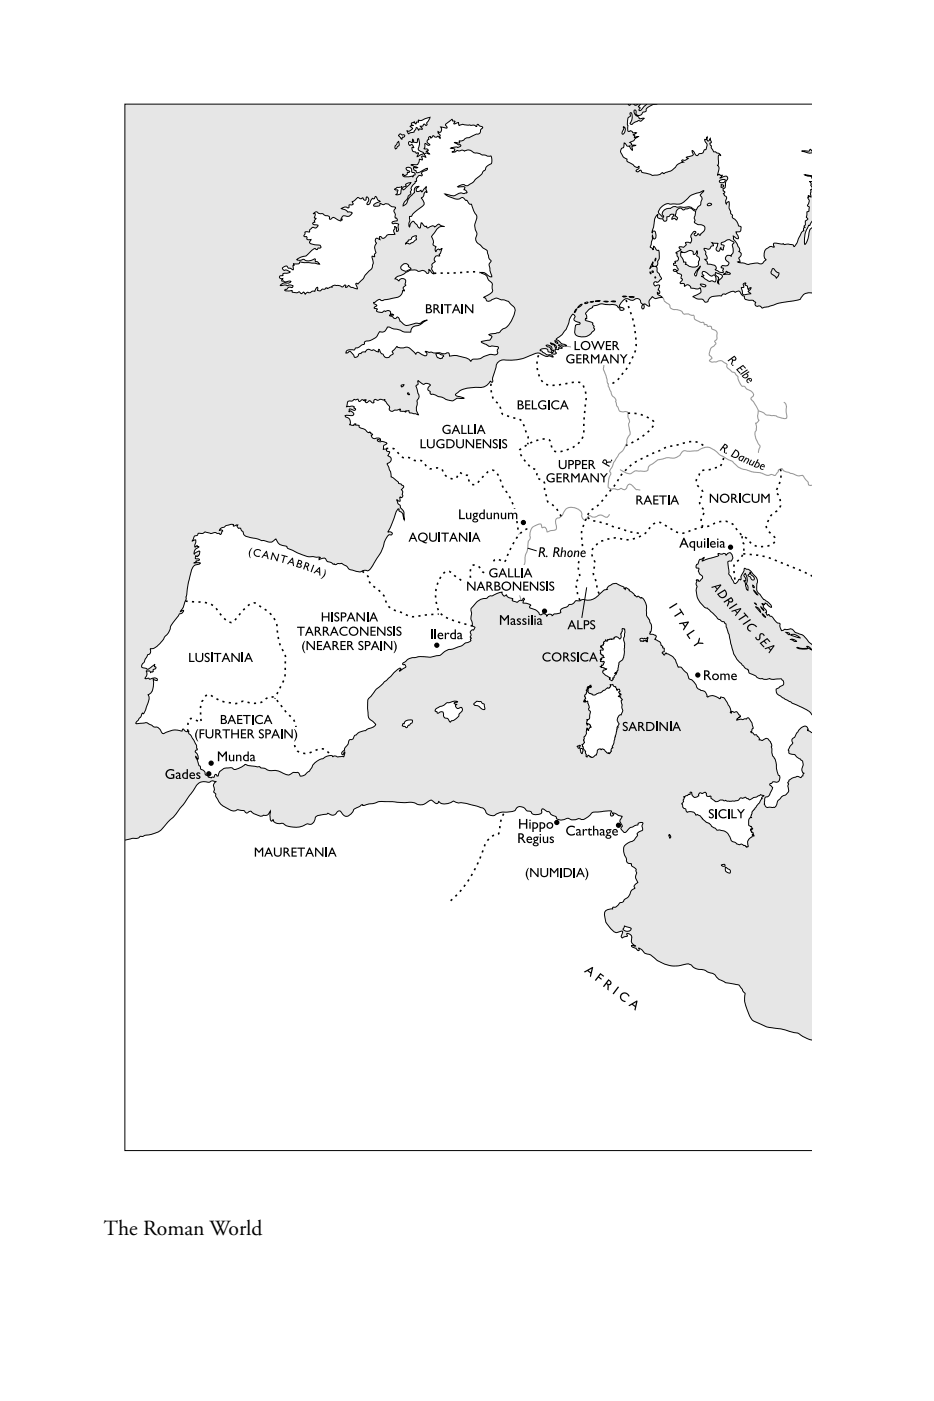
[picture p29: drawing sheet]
<svg xmlns="http://www.w3.org/2000/svg" width="152mm" height="229mm" viewBox="0 0 152 229" stroke-linecap="round" stroke-linejoin="round" font-family="sans-serif">
<defs><g id="words">
<text font-size="3.5" x="16.9" y="201.5">The Roman World</text>
</g></defs>
<path d="M92.2 56.5l2 .2a1.05 1.05 0 0 0 1.1 0h.6a3.1 3.1 0 0 1 2.6 3.7 7.6 7.6 0 0 1 .7 2.6l.3 .5a3.4 3.4 0 0 0 1 1.7l.1 .9 .3 .4a.8 .8 0 0 0 1.2 .6 .58 .58 0 0 1 .4 .9 1.06 1.06 0 0 1 .1 1.2l.2 1.6a2.59 2.59 0 0 0-.6 1.7l-.1 .1a3.7 3.7 0 0 1-1.2 1.6l-.8 1.3-.3 .8a.5 .5 0 0 0-.1 .9 4.2 4.2 0 0 0-.4 2.4 1.04 1.04 0 0 0 1 .2 .78 .78 0 0 0 1-.1l.6 .2 .8-.9h.2l.6 .6a1 1 0 0 0 1 .3M108 48.5l.3 .4a1 1 0 0 0 .8 .7l.2 .2a.81 .81 0 0 0 1.1 .7h.2a.97 .97 0 0 1 .9 .7l.1 .1 .7-.1 .9 .3a.84 .84 0 0 0 .9 1l.7 .1 .2 .4a.3 .3 0 0 1 .5 .3h.5l.2 .4a.78 .78 0 0 1 .8 1.1 .72 .72 0 0 1-.4 .9l.2 .3-.1 .3a1.58 1.58 0 0 0-1 1.5l.5 .6-.4 .5a1.5 1.5 0 0 0 1.5 0 1.36 1.36 0 0 1 1.3 .7 .89 .89 0 0 0 .6 .9l.2 .2a1.44 1.44 0 0 1 1 .9v.1a1.5 1.5 0 0 0 1.2 1.4l.6 .5a.73 .73 0 0 1 .7 .6 .73 .73 0 0 1-.4 .8l.7 1a1.73 1.73 0 0 1 .4 1.9l.2 .7-.5 .5a2.73 2.73 0 0 1-.1 1.7 3.7 3.7 0 0 0 .8 2l-.3 1.1M101.2 76.6l.1 .1a2.25 2.25 0 0 0 1.7 .5 2.19 2.19 0 0 1 1.9-.3 .58 .58 0 0 0 .7 0 .58 .58 0 0 0 .2-.6l.1-.3 1-.6a1.36 1.36 0 0 1 1.3-.5 2.49 2.49 0 0 1 1.7-.1l1.1-.5a.94 .94 0 0 1 1.4-.7 3.3 3.3 0 0 0 2.1-.4 2.22 2.22 0 0 1 2.6 .7l1.6 1a3.8 3.8 0 0 1 1.8 1.3l.7 .3 .5 .2a6.3 6.3 0 0 0 2.5 .5l.6 .2a.87 .87 0 0 0 .9 .1l.3-.1 .4 .2 .2-.1a.79 .79 0 0 0 .4-.8 .58 .58 0 0 1 .7-.1 1.11 1.11 0 0 0 1.1 .5l.9 .3a1.08 1.08 0 0 0 1.1 .2h.2l.8 1 .1 .5 .2 .1a1.39 1.39 0 0 1 1.4 .5M127.9 65.6a1.12 1.12 0 0 1 .4 1.4l.1 1.1a.64 .64 0 0 1-.8 .1l-.4-.1a3.8 3.8 0 0 0-2-.4l-.7-.4-.8-.3M99.5 83.9l-.3 .4a1.11 1.11 0 0 1-1.1-.3h-.2a1.28 1.28 0 0 1-1.7 .1l-.7 .7a.66 .66 0 0 1-.6-.8 1.62 1.62 0 0 0-2.5-.9l-.8 1.1-.4 .3-.4 .2-.2 .3 .2 1.1a.72 .72 0 0 1-.9 .5l-.5 .2h-.1l-.1-.3a.48 .48 0 0 0-.7-.4l-.2-.5a1.6 1.6 0 0 0-1.8 2v.3a1.85 1.85 0 0 0-.4 1.5v.3a4.8 4.8 0 0 0-.5 2.3l-.1 .2a1.59 1.59 0 0 0-.1 1.6l-.1 .3a.5 .5 0 0 0-.5 .7l-.1 .6a1.35 1.35 0 0 0 0 1.6l.3 .8" fill="none" stroke="#999" stroke-width=".18"/>
<path d="M17.6 12.7h115.9v-7.5v44.4v-2.8v.3l-.8 .6-.5 .1a1.69 1.69 0 0 0-1.7 1.1l-3.5 .6-1.6 .6-1 .2a.92 .92 0 0 0-1-.4 .36 .36 0 0 1-.1-.6 1.35 1.35 0 0 0-1.3-.3l-.4-.2-.2-.5-.4-.3a.56 .56 0 0 0-.4-.5 .56 .56 0 0 0-.6 .2 1.04 1.04 0 0 0-1.3 .2l-.3 .1h-.4l-.3 .3h-.9a1.11 1.11 0 0 0-1.3 .9 .47 .47 0 0 1-.7-.3l-1.2-.2-.5-.3 1.2-.6 .1-.3-.1-.5a2.21 2.21 0 0 1-1.6 0 .58 .58 0 0 0-.4-.5 .58 .58 0 0 0-.6 .2v-.4h-.6l-.1-.2 .3-.5-.2-.2 .1-.6-.6-.2-.3-.3-.3-.1-.1-.1 .2-.2 .4 .3a.66 .66 0 0 0-.2-.9h-.4v-.2v-.1l.3-.1-.1-.2 .1-.1a.46 .46 0 0 0 .5-.3 .46 .46 0 0 0-.2-.5v-.4l-.2-.1 .8-.5-.3-.4 .1-.1h.6l.4-.3v-.4h.7a.56 .56 0 0 0 .2-.8 .93 .93 0 0 1 .6-1l.1 .1v.1l-.2 .2 .3 .3 .3-.4 .3 .3 .5-.5a.66 .66 0 0 0 .3-.9 .66 .66 0 0 0-.8-.3l-.8-.3-.1-1.1a.66 .66 0 0 0-.2-1.1l-.5-.3-.9 .2a.37 .37 0 0 1-.6-.1 1.17 1.17 0 0 0-.9 1.3l.4 .3-.2 .3-.3-.2-.5 .1 .4-.7a.48 .48 0 0 0-.8 .2l-.4 .1v.1a.39 .39 0 0 1-.3 .6l-.2-.1-.1-.3-.8-.1-.1-.2v-.4a3.1 3.1 0 0 0-.7 2.1l-.2 .8 .2-.2h.3l.1 .5a.48 .48 0 0 1-.4 .7l-.1-.5-.1 .7-.3 1.2 .5 .4 .1-.5 .4 .6h.3l.1 .2 .1 1.1-.2 .5-.1 .3a.5 .5 0 0 1-.4 .6l.3 .1v.8l.4 .3 .3 .8-.5 .5h-.5l-.2 .2 .2 .4 .7-.1-.2 .8 .2 .2v.4l-.3-.2v.1l.1 .3 .6 .4-.4 .1a.92 .92 0 0 1-1.2-.2l-.2 .3a1.31 1.31 0 0 0-.2 1.3l-.9-.4h-.1l.1 .6-.2 .2a.47 .47 0 0 1 0-.7l-.3-.2-.1-.3a.67 .67 0 0 0-.5-.5 .67 .67 0 0 0-.7 .3h-.4a1.13 1.13 0 0 0-1.7 .6l-.2 .3 .1 .2 .7 .2v.2l-.1 .1h-.5v-.3l-.4-.2-.3-.3-1.3-.1a3.6 3.6 0 0 0-2.5 .3v.2l-.5 .2a1.22 1.22 0 0 0-.6 .9l.1 .7h-.1l-.1 .2 1.2 .5v.2l.2 .3 .1 .6-.3 .4a1.9 1.9 0 0 1-2.8 .3l-.1-.7a.68 .68 0 0 1 .7-.9l.2-.2-.3-.1a.84 .84 0 0 1-.8-.6l.2-.4-.4-.3-.5 1.1a4.6 4.6 0 0 1-2.1 2.9l-.1 .1 .4 .1a1.65 1.65 0 0 0 1.2 .8l.2 .1-.7 .1-.2-.2h-.5l.6 .4-.2 .1-.3-.1-.1 .3-.5-.1v.3v.2l.2 .2-.1 .1a.59 .59 0 0 1-.8-.2l-.4-.1a.72 .72 0 0 0-.9-.5l-.3 .1-.2 .2 .7 .4a.89 .89 0 0 0 1 .3l.5 .3-.7-.1a1.12 1.12 0 0 1-1.2-.2 1.3 1.3 0 0 0-1.6 0 8.6 8.6 0 0 1-5 .9 1.22 1.22 0 0 0-.9 1.2l-.5 1.8v.5h-.5a1.99 1.99 0 0 1-2.2 .9 4.4 4.4 0 0 0-3.4 1.1 .51 .51 0 0 0 .7 .4l.7 .3h-1.2l-.1 .1a1.6 1.6 0 0 1-1.9-.1l-1.9-.7h-.3l-.1-.1v-.3a.54 .54 0 0 1-.4-.5 .54 .54 0 0 1 .4-.5 .82 .82 0 0 0-1.1-.2l-.9-.6v.6l-.3 .3 .3 1.2a.91 .91 0 0 1-.2 1.2v.8a1.72 1.72 0 0 0 .3 1.5l-1.4-.3-.2-.4h-.5v.2l-.9-.1v-.4l-1.4 .4-.4-.3 .1-.4-.8-1v-.2l-.2 .1-.4-.1h-.3a.44 .44 0 0 1-.6 0l-.3 .1v.3l-.1 .2-.6-.4-.4 .3-.2-.1-.1-.1 .2-.2h-.5a.44 .44 0 0 0-.6 .2h-.1l-.3-.4-.3 .1h-.3l-.2 .2-.7 .1-.2 .9 .4-.1a.66 .66 0 0 1 .8 .1v.2l.2 .2a.49 .49 0 0 1-.7 0h-.3l-.1 .4 .4-.1 .4 .4v.2a1.35 1.35 0 0 1-1.2 .1h-.2l.2 .3a.79 .79 0 0 1 .5 1.2l.7 .1 .3-.2v.2h.6v.1a.69 .69 0 0 0 .7 .5l.7 .5 .5 .1v.2l.3 .1-.2 .1a.52 .52 0 0 0 .3 .5 .52 .52 0 0 0 .5 0h.5l.2 .2v.2l-.6-.1 .1 .2 1.4 .2 .1 .1-.1 .2a.57 .57 0 0 0-.4 .8h.4l.2 .3 .4 .1-.3 .6a.67 .67 0 0 1 .5 .8 .67 .67 0 0 1-.6 .6l.5 1.2 .1 .9 1.2 .8a.32 .32 0 0 0 .4 .4l.5 .4-.4 .5 .2 .4v.7l-.1 .2-.4-.1 .1 .7-.6-.2 .2 .5 .4 .4a.52 .52 0 0 0 .3 .6 2.15 2.15 0 0 1 .4 1.6v.1l-.1-.1a1.34 1.34 0 0 0-.8-1.3v-.3l-.1-.1-.4 .5-.7 2.1-.6 1.2h.5l.2 .1v.3l-.2 .1-.2-.1a3.1 3.1 0 0 0-1.1 2.2l-.8 1.5a7.7 7.7 0 0 1-1.6 2.2l-.6-.1-.3 .1a1.74 1.74 0 0 1-1.6-.1l-.6-.1-.2-.2a1.97 1.97 0 0 0-1.6-.8l-.5 .2-.2-.1-.1 .1-.5-.4a.57 .57 0 0 1-.7-.5 .96 .96 0 0 0-1.1 .1l.1-.4-1.2-.1a6.4 6.4 0 0 1-3.2-1l-.9-.4-.1-.2a1.8 1.8 0 0 1-1.8-1.2 1.11 1.11 0 0 1-1.5 .3l-3.2-.7a1.24 1.24 0 0 1-.8-.9l-.3-.5a.36 .36 0 0 1-.4-.1 .36 .36 0 0 1 0-.4l-.6 .1h-.1v-.2h-.4l-.8 .1-.4 .3-.3 .1-.4 .5 .4-.1 .1 .1-.2 .5-.2 .1-.1-.1a1.95 1.95 0 0 0-1.5-.1l-.3-.1a.66 .66 0 0 0-1 .1h-.7a.41 .41 0 0 1-.5 .4l-.4 .9 .5-.2v.5a.53 .53 0 0 0 0 .7l.2-.3 .4 .2-.3 .2a.83 .83 0 0 0-.5 1l.6-.4h.3l-.1 .6h-.2l-.1 .2-.2-.1-.1 .2v.2l.6 .2-.5 .2v.2l-.3 .1 1 .1-.6 .2a.89 .89 0 0 0-.8 .7l-.6 2.5-.3 2.5-.5 1.4-.5 .6 .6-.2a.57 .57 0 0 1-.7 .5l-.2 .4a5.2 5.2 0 0 0-1.6 2.7l-.7 .9a4 4 0 0 1-1.9 1.8h-.4l.1 .6-.2 .2-.3 .1-.5 1.2-.5 .5 .1 .4 .8 .2a.84 .84 0 0 0 .8-.4l.5-.2-.1 .2 .2 .2v.1l-.4 .3v.3l-.4 .1-.2-.2h-.5v.1a.94 .94 0 0 1-.2 1l.1 .2 .4-.2 .2 .2a1.09 1.09 0 0 1 1.2 0l.1 .2-.2 .1-.5-.3v1.3a1.37 1.37 0 0 1-.8 1.3 1.98 1.98 0 0 1-.3 1.9l-.4 1.1-.1 .1-.2-.1-.2 .6-.8 .9v.2h.2l1.1-.1a1.9 1.9 0 0 1 1.6 .6 1.22 1.22 0 0 1 1.3 1 .92 .92 0 0 0 1-.2 3.1 3.1 0 0 1 2.3-.1l.2-.3 .1 .1a.49 .49 0 0 0 .8 .2v.3l.8 1.2a2.29 2.29 0 0 1 .5 1.6l-.2 .2 .4 .7v.5l-.4-.3v.1l.5 1.3 .3 .2v.4l.2 .1a.7 .7 0 0 1 .6 .8l.4 .2 .1 .2 .5 .1 .4-.1 .2-.4h.1l.2 .2h.2a1.63 1.63 0 0 1 2.6-1.1 3.2 3.2 0 0 0 1.8-.8l.5 .2a7.2 7.2 0 0 1 3.3 .8 3.9 3.9 0 0 1 2.7 .6 .98 .98 0 0 0 1.3-.2 .87 .87 0 0 1 1.2 .5 2.42 2.42 0 0 0 1.6-1l.3-.4a2.52 2.52 0 0 1 1.9-1.4l.3-.3a1.04 1.04 0 0 1 1.2 0l.3-.2a1.87 1.87 0 0 0 1.4 .1h.1l.1-.7-.2 .5-.2-.2a.64 .64 0 0 1 .4-.6v-.3l.5-.6 .2-.3a.47 .47 0 0 1 .5-.5l.3-.3a.5 .5 0 0 1 .4-.5 2.21 2.21 0 0 1 1.6-.7l.3-.2a2.2 2.2 0 0 0 1.3-.7l-.2-.3-.5-.5a1.12 1.12 0 0 1-.6-1.3v-1.5a1.01 1.01 0 0 1 .5-1.1 5.9 5.9 0 0 1 1.9-1.9l2.5-2.5 .4-.2 .1 .2-.2 .3 .9-.6 .1-.1v-.2l-.1-.1h-.3l-.1-.3a3.1 3.1 0 0 1 2.1-.9l1.1-.2a5.5 5.5 0 0 0 3.1-.3 2.52 2.52 0 0 1 2-.9 5.7 5.7 0 0 0 2.1-1 .69 .69 0 0 0 .7-.5v-.1l.1-.1-.2-.3a.49 .49 0 0 0 0-.7l.3-.4h.3l.2-.4-.4-.3-.3-1.1 .1-1.1a.81 .81 0 0 1 .4-1.1 2.41 2.41 0 0 1 2.1-1.2l.6-.4h.3l1.6-.6v.3l.3 .4 .4-.2 .1 .1a1.01 1.01 0 0 0 1 .5l-.1 .3 .8 .3 .4-.3h.4l.2-.4 .1 .1 .1 .1-.3 .6 1.3 .3-.2 .4 .1 .1a1.66 1.66 0 0 1 1.5 1 .43 .43 0 0 0 .6-.1l.5 .2 .1 .2 .4-.3h.3l.2 .3 .3-.3h.2a.99 .99 0 0 0 .9-.4 .51 .51 0 0 1 .5-.6 .97 .97 0 0 0 .9-.6l.5-.1 .3-.2a.6 .6 0 0 1 .8-.3l.5-.2a2.74 2.74 0 0 0 2.8-.8 1.6 1.6 0 0 1 1.3-.8 .77 .77 0 0 1 .6-.8 1.07 1.07 0 0 1 1.4 .1 .71 .71 0 0 1 .8 .5l.1 .1 .2-.2 .5 .3v.2l.7 .5 .4 .5 .3-.1 .5 .3 .1-.1a2.24 2.24 0 0 1 .8 2.3 1.99 1.99 0 0 0 .5 1.4v.2a1.68 1.68 0 0 1 0 2l.1 .1 .7 .1a.35 .35 0 0 1 .3 .3 .35 .35 0 0 1-.3 .4l.2 .1a.99 .99 0 0 1 .9 .9l.2 .2 .1 .3 .2 .1v.4l-.3 .1v.2l.3 .3 .1-.3h.2a2.84 2.84 0 0 1 2 2.3l.1-.1a.67 .67 0 0 1 .7 .5 2.11 2.11 0 0 1 1 1.5 2.35 2.35 0 0 1 1.3 1.5l.5 .4a1.02 1.02 0 0 1 1.1 1h.1a1.81 1.81 0 0 1 2 .3l.1-.2 .5 .1 .7 1a1.62 1.62 0 0 1 .4 1.4h.2v-.2l.4 .1 .4-.1 .5 .6 .1 .2-.5 .3v.3l.5-.1 1-.1 .2-.2 .2 .1 .5 .8 .2 .8-.2 .2a.33 .33 0 0 1-.2 .4l.3 .2 .3 .3h.4l.4 .6v.2l.4 .1 .2-.1a.7 .7 0 0 1 .8-.1 .7 .7 0 0 1 .4 .6l.2 .5a2.73 2.73 0 0 0 .6 2.3l.1 .4a3.6 3.6 0 0 0 .6 2.3 .74 .74 0 0 1-.2 .8 .74 .74 0 0 1-.8 .1l-.6 .4 .2 .2a.44 .44 0 0 1 .1 .8 1.35 1.35 0 0 1-.9 1 .51 .51 0 0 0-.2 .7 .72 .72 0 0 0 .1 .8 .72 .72 0 0 0 .7 .2l.3 .1a.73 .73 0 0 0 .9-.7l.1-.4a2.73 2.73 0 0 1 1.4-1 1.2 1.2 0 0 0 .3-1.5l.1-.2-.2-.3 .2-.2a1.6 1.6 0 0 1 1.9-.6l.4-.3 .2-.4a.84 .84 0 0 1-.2-1.3 1.26 1.26 0 0 0-.8-1.3l-.3-.3a.57 .57 0 0 0-.7-.2l-.5-.3-.1-.4 .3-.7 .4-.4-.1-.7 .5-.3 .3-.6a2.59 2.59 0 0 1 1.3-1.2 .6 .6 0 0 1 .6 .5l-.2 .1 .3 .2a1.81 1.81 0 0 0 1.5 .4v2.7v-4.8a.4 .4 0 0 0-.4-.5l-.5-.3a5 5 0 0 0-2.3-1.6l-1-.5-2-1.1a.8 .8 0 0 1-.5-1.2l.5-.4a.65 .65 0 0 0 .6-.7 .65 .65 0 0 0-.9-.5l-.9 .1-.5-.2a2.01 2.01 0 0 1-1.4 0 1.64 1.64 0 0 1-1.1-.5l-.8-.4-.2-.5-.5-.3-.4-.4a5.7 5.7 0 0 1-2-4l-.3-1.1-.4-1.2v-.4l-.3-.4-.4-.1-.7-.4-.4-.6a5.6 5.6 0 0 0-1.9-1.5 3.3 3.3 0 0 1-1.1-3.3l-.1-.4 .1-.4-.1-.2h.3l.1 .2a.78 .78 0 0 0 .6-.7 1.15 1.15 0 0 1-.6-1.3l-.4-.1v-.4l.3-.2 .3-.8 .7-.3-.3 .5h.1l1.9-.6a.58 .58 0 0 0 .6-.4v-.2l.5 .1 .4-.1 .4 .3 .5-.4a.89 .89 0 0 1 .4 1.3 .44 .44 0 0 0-.6 .3l.1 1.8 .9 1.6a1.01 1.01 0 0 0 .8-.7l.2 .1 .1-.1v-.5l.5-.8 .1-.5a2.08 2.08 0 0 1 1.5 1.1 1.34 1.34 0 0 1 .5 1.7v.6a1.31 1.31 0 0 0 .6 1 2.55 2.55 0 0 0 1.3 1.2 .84 .84 0 0 1 .4 .8l-.9-.7-.2 .3-.4-.2 .3 .6 .5 .5-.2 .3 .3 .5 .3-.1 .2 .2 .2 .1 .5 .6a.92 .92 0 0 0 .8 .5l.1 .7 .2 .5h.2a.64 .64 0 0 1 .7-.2l.5-.1a.78 .78 0 0 1 .8 .6 3.2 3.2 0 0 1 2 1.1l1.6 1.8-.8-.2-.6-.4h-.2l1.8 1.1v34.5v-58.9v91.4v-2.7a.62 .62 0 0 0-.6-.8l-.2-.4-.8-.1-1.3-.8a1.23 1.23 0 0 0-1-.3l-1.8-.5-1-.2a7.9 7.9 0 0 1-4.2-1.5l-.2-.3a6.2 6.2 0 0 1-.9-4l-.8-1.1a.76 .76 0 0 0-.8-.3l-.6-.1a3.9 3.9 0 0 1-2.3-1 1.68 1.68 0 0 0-1.5-.9l-.5-.3-.5-.1a1.89 1.89 0 0 1-1.7-.8l-.6-.1h-.4a5.5 5.5 0 0 1-5.7-1.5l-.3-.1a1.08 1.08 0 0 1-1-.7l-.6-.3 .1 .4-.3-.1-.2-.3-.5-.1-.3-.3 .7 .1a1.06 1.06 0 0 1-.6-1.4 .64 .64 0 0 0-.8-.6l.1 .3-.9 .3a.39 .39 0 0 1 0-.6l.1-.4h-.4a.97 .97 0 0 1-1.3-.2 2.88 2.88 0 0 1-1.2-3.1l.5-.3 .8-.1v-.3h.4l.8-.7 .5-.2 .2-.3a1.7 1.7 0 0 0 1.1-1.4l.6-.5-.1-.3 .6-.6a1.49 1.49 0 0 1-.2-1.6l-.1-.3a.58 .58 0 0 0-.6-.7l-.2-.2v-.3l-.6-.1-.2-.8a1.92 1.92 0 0 1-.2-2.1l.7-.5a1.93 1.93 0 0 0 1.3-1.1v-.3l.1-.1 .8-.5-.1-.7 .1-.3-.1-.2h-.4a.32 .32 0 0 0-.3 .4l-.4 .1-.6 .3a.95 .95 0 0 0-.8 .6l-.3 .2-.3-.1a.54 .54 0 0 1-.2-.8l-.4-.9 .4-.8-.6-.1-.9-.5 .1 .4-.3 .2-.2-.3 .2-.5-.2-.1-2.3 .2a1.09 1.09 0 0 0-1.2 .6 1.26 1.26 0 0 1-1.6 .5l-.9 .2-.9-.3-.4 .1a1.2 1.2 0 0 1-1.5-.1l-.1-.2-.6-.3-.3-.3a.44 .44 0 0 0-.6-.3l-.6-.4a.41 .41 0 0 0-.2 .5 1.16 1.16 0 0 1-1.7 .1l-.2-.2a.61 .61 0 0 1-.8-.4 .93 .93 0 0 0-1.6 .1 4.4 4.4 0 0 1-2.3 .4l-.7 .3a1.19 1.19 0 0 1-1.9-.6l-.5-.4-.9-.3a8.7 8.7 0 0 0-3-.5l-.8-.3a1.97 1.97 0 0 1-2.4 .1l-.2 .3a1.22 1.22 0 0 1-.9-.5l-.7 .2a1.58 1.58 0 0 1-2 .2l-.8-.1-1.3 .1-2-.2a5.1 5.1 0 0 0-2.6 .3l-1.2 .2a.51 .51 0 0 1-.8 0l-1.4 .8a1.44 1.44 0 0 1-1.4 1.1l-.4-.4a.53 .53 0 0 0-.6-.5 .53 .53 0 0 0-.5 .5 1.02 1.02 0 0 1-1.3-.1l-.2 .1-.8 .2a.93 .93 0 0 0-1.1 .8l-.3 .5a.74 .74 0 0 1-1 .1 3.8 3.8 0 0 1-4.1-.1 1.07 1.07 0 0 1-1.4-.6l-.3 .3-.2-.2v-1.4a.84 .84 0 0 1-1.1 .6 1.16 1.16 0 0 1-1.3-.1l-.8-.5-.4 .2a.53 .53 0 0 1-.7-.3l-1-.2-.2 .1a1.75 1.75 0 0 1-1.7-.4 3.3 3.3 0 0 1-1.7-2.1l-.3-.5v-.7a.69 .69 0 0 1 .4-1h-.3a.73 .73 0 0 0-.9 .1 1.86 1.86 0 0 0-2.5 1.2l-2.8 4-1.5 1.4a4.5 4.5 0 0 1-3.7 2.1l-.3 .2h-.4a1.26 1.26 0 0 1-1.3 .3l-2.3 .4a1.05 1.05 0 0 1-1.2 .2l-.5 .4z" fill="#e6e6e6"/>
<path d="M133.5 12.7h-115.9v125.1l.5-.4 .6 .1 .8-.3 2-.4a1.92 1.92 0 0 0 1.5-.3h.3l.4-.2a4.4 4.4 0 0 0 3.6-2.1l1.5-1.4 2.8-4a1.86 1.86 0 0 1 2.5-1.2 1.06 1.06 0 0 1 1.2-.1l-.2 .2a.85 .85 0 0 0-.1 1.1l-.1 .4 .3 .3 .1 .6a3.5 3.5 0 0 0 2.2 2.1 1.16 1.16 0 0 0 1.3-.1l1 .2a.53 .53 0 0 0 .9 .1 .6 .6 0 0 1 .7 .3l.6 .3a.92 .92 0 0 0 1.1 0 .96 .96 0 0 0 1-.7l-.1 .7 .1 .8 .2 .2 .3-.3v.1a1.16 1.16 0 0 0 1.5 .5 3.7 3.7 0 0 0 4.1 .1 .89 .89 0 0 0 1.2-.9 .98 .98 0 0 1 1.1-.5l.8-.2 .2-.1a.91 .91 0 0 0 1.5-.2l.5-.2 .2 .3a.85 .85 0 0 0 .7 .6 .85 .85 0 0 0 .9-.4l.3-.4a1.53 1.53 0 0 1 1.1-.8l.3-.3h.2a.57 .57 0 0 0 .7 0l.6-.1a11.2 11.2 0 0 1 5.2-.2 4.1 4.1 0 0 1 2.8 .3 1.61 1.61 0 0 0 1.3-.5l.7-.2a1.22 1.22 0 0 0 .9 .5l.2-.3a1.97 1.97 0 0 0 2.4-.1l.8 .3a12 12 0 0 1 3.7 .8 .95 .95 0 0 1 .8 .8 1.26 1.26 0 0 0 1.8 .2l.7-.3h.7a2.37 2.37 0 0 0 1.6-.4 .97 .97 0 0 1 .9-.5 .97 .97 0 0 1 .9 .7h.3a.46 .46 0 0 1 .6 .4 1.3 1.3 0 0 0 1.6-.2 .41 .41 0 0 1 .2-.5l.6 .4a.55 .55 0 0 1 .7 .5l.8 .4 .1 .3a1.78 1.78 0 0 0 1.9-.1l.9 .3 1-.2a1.46 1.46 0 0 0 1.8-.7 1.82 1.82 0 0 1 1.6-.4l1.6-.2 .2 .1-.2 .5 .2 .3 .3-.2-.1-.4 .9 .5 .6 .1-.4 .8 .4 .7-.2 .5 .4 .5 .3 .1 .8-.8 1.3-.4 .2-.3a.44 .44 0 0 1 .6 .1 .68 .68 0 0 0 0 .8 .77 .77 0 0 1-.7 .6l-.2 .2v.4a1.92 1.92 0 0 1-1.3 1 1.58 1.58 0 0 0-.5 2.6l.2 .8 .6 .1v.3l.2 .2a.58 .58 0 0 1 .6 .7 .5 .5 0 0 1-.1 .8l.1 .5 .3 .6-.6 .6 .1 .3-.6 .5a2 2 0 0 1-1.2 1.5l-.1 .2-.3 .2a.54 .54 0 0 0-.6 .4 .8 .8 0 0 1-.8 .3v.3l-.8 .1-.5 .3a2.94 2.94 0 0 0 1.2 3.1 1.15 1.15 0 0 0 1.6 .1 .49 .49 0 0 1-.1 .8l.1 .3 .8-.2 .1-.1-.1-.3 .1-.1a.73 .73 0 0 1 .6 1.1 1.02 1.02 0 0 0 .7 1l-.7-.1 .3 .3 .5 .1 .4 .4h.1v-.4l1 .9 .2 .1a3.1 3.1 0 0 1 1.8 1 5.4 5.4 0 0 0 4.9 .6l.6 .1 .1 .2a2.28 2.28 0 0 0 1.9 .6l1 .5a1.31 1.31 0 0 1 1.2 .8l.5 .4a3.8 3.8 0 0 0 2.2 .6l.5 .2a.69 .69 0 0 1 .7 .5l.7 .9a6.1 6.1 0 0 0 1 4.2l.5 .4 .7 .3a10.7 10.7 0 0 0 4 1l2.6 .7a6.6 6.6 0 0 0 2.3 1.1l.1 .2 .7 .4M126.1 43.8l.2 .1a.89 .89 0 0 0 .7 .6 .88 .88 0 0 1-.3 .9l-.5-.5a.63 .63 0 0 1-.1-1.1zM133.5 47.2l-.6 .2a.89 .89 0 0 1-1 .4 1.72 1.72 0 0 0-1.4 1.1l-3.5 .6-1.6 .6-1 .2a.92 .92 0 0 0-1-.4 .36 .36 0 0 1-.1-.6 1.35 1.35 0 0 0-1.3-.3l-.4-.2-.2-.5-.4-.3a.56 .56 0 0 0-.4-.5 .56 .56 0 0 0-.6 .2 1.04 1.04 0 0 0-1.3 .2l-.3 .1h-.4l-.3 .3h-.9a1.11 1.11 0 0 0-1.3 .9 .47 .47 0 0 1-.7-.3l-1.2-.2-.5-.3 1.2-.6 .1-.3-.1-.5a2.21 2.21 0 0 1-1.6 0 .58 .58 0 0 0-.4-.5 .58 .58 0 0 0-.6 .2v-.4h-.6l-.1-.2 .3-.5-.2-.2 .1-.6-.6-.2-.3-.3-.3-.1-.1-.1 .2-.2 .4 .3a.66 .66 0 0 0-.2-.9h-.4v-.2v-.1l.3-.1-.1-.2 .1-.1a.46 .46 0 0 0 .5-.3 .46 .46 0 0 0-.2-.5v-.4l-.2-.1 .8-.5-.3-.4 .1-.1h.6l.4-.3v-.4h.7a.56 .56 0 0 0 .2-.8 .93 .93 0 0 1 .6-1l.1 .1v.1l-.2 .2 .3 .3 .3-.4 .3 .3 .5-.5a.66 .66 0 0 0 .3-.9 .66 .66 0 0 0-.8-.3l-.8-.3-.1-1.1a.66 .66 0 0 0-.2-1.1l-.5-.3-.9 .2a.37 .37 0 0 1-.6-.1 1.17 1.17 0 0 0-.9 1.3l.4 .3-.2 .3-.3-.2-.5 .1 .4-.7a.48 .48 0 0 0-.8 .2l-.4 .1v.1a.39 .39 0 0 1-.3 .6l-.2-.1-.1-.3-.8-.1-.1-.2v-.4a3.1 3.1 0 0 0-.7 2.1l-.2 .8 .2-.2h.3l.1 .5a.48 .48 0 0 1-.4 .7l-.1-.5-.1 .7-.3 1.2 .5 .4 .1-.5 .4 .6h.3l.1 .2 .1 1.1-.2 .5-.1 .3a.5 .5 0 0 1-.4 .6l.3 .1v.8l.4 .3 .3 .8-.5 .5h-.5l-.2 .2 .2 .4 .7-.1-.2 .8 .2 .2v.4l-.3-.2v.1l.1 .3 .6 .4-.4 .1a.92 .92 0 0 1-1.2-.2l-.2 .3a1.31 1.31 0 0 0-.2 1.3l-.9-.4h-.1l.1 .6-.2 .2a.47 .47 0 0 1 0-.7l-.3-.2-.1-.3a.67 .67 0 0 0-.5-.5 .67 .67 0 0 0-.7 .3h-.4a1.13 1.13 0 0 0-1.7 .6l-.2 .3 .1 .2 .7 .2v.2l-.1 .1h-.5v-.3l-.4-.2-.3-.3-1.3-.1a3.6 3.6 0 0 0-2.5 .3v.2l-.5 .2a1.22 1.22 0 0 0-.6 .9l.1 .7h-.1l-.1 .2 1.2 .5v.2l.2 .3 .1 .6-.3 .4a1.9 1.9 0 0 1-2.8 .3l-.1-.7a.68 .68 0 0 1 .7-.9l.2-.2-.3-.1a.84 .84 0 0 1-.8-.6l.2-.4-.4-.3-.5 1.1a4.6 4.6 0 0 1-2.1 2.9l-.1 .1 .4 .1a1.65 1.65 0 0 0 1.2 .8l.2 .1-.7 .1-.2-.2h-.5l.6 .4-.2 .1-.3-.1-.1 .3-.5-.1v.3v.2l.2 .2-.1 .1a.59 .59 0 0 1-.8-.2l-.4-.1a.72 .72 0 0 0-.9-.5l-.3 .1-.2 .2 .7 .4a.89 .89 0 0 0 1 .3l.5 .3-.7-.1a1.12 1.12 0 0 1-1.2-.2 1.3 1.3 0 0 0-1.6 0 8.6 8.6 0 0 1-5 .9 1.22 1.22 0 0 0-.9 1.2l-.5 1.8v.5h-.5a1.99 1.99 0 0 1-2.2 .9 4.4 4.4 0 0 0-3.4 1.1 .51 .51 0 0 0 .7 .4l.7 .3h-1.2l-.1 .1a1.6 1.6 0 0 1-1.9-.1l-1.9-.7h-.3l-.1-.1v-.3a.54 .54 0 0 1-.4-.5 .54 .54 0 0 1 .4-.5 .82 .82 0 0 0-1.1-.2l-.9-.6v.6l-.3 .3 .3 1.2a.91 .91 0 0 1-.2 1.2v.8a1.72 1.72 0 0 0 .3 1.5l-1.4-.3-.2-.4h-.5v.2l-.9-.1v-.4l-1.4 .4-.4-.3 .1-.4-.8-1v-.2l-.2 .1-.4-.1h-.3a.44 .44 0 0 1-.6 0l-.3 .1v.3l-.1 .2-.6-.4-.4 .3-.2-.1-.1-.1 .2-.2h-.5a.44 .44 0 0 0-.6 .2h-.1l-.3-.4-.3 .1h-.3l-.2 .2-.7 .1-.2 .9 .4-.1a.66 .66 0 0 1 .8 .1v.2l.2 .2a.49 .49 0 0 1-.7 0h-.3l-.1 .4 .4-.1 .4 .4v.2a1.35 1.35 0 0 1-1.2 .1h-.2l.2 .3a.79 .79 0 0 1 .5 1.2l.7 .1 .3-.2v.2h.6v.1a.69 .69 0 0 0 .7 .5l.7 .5 .5 .1v.2l.3 .1-.2 .1a.52 .52 0 0 0 .3 .5 .52 .52 0 0 0 .5 0h.5l.2 .2v.2l-.6-.1 .1 .2 1.4 .2 .1 .1-.1 .2a.57 .57 0 0 0-.4 .8h.4l.2 .3 .4 .1-.3 .6a.67 .67 0 0 1 .5 .8 .67 .67 0 0 1-.6 .6l.5 1.2 .1 .9 1.2 .8a.32 .32 0 0 0 .4 .4l.5 .4-.4 .5 .2 .4v.7l-.1 .2-.4-.1 .1 .7-.6-.2 .2 .5 .4 .4a.52 .52 0 0 0 .3 .6 2.15 2.15 0 0 1 .4 1.6v.1l-.1-.1a1.34 1.34 0 0 0-.8-1.3v-.3l-.1-.1-.4 .5-.7 2.1-.6 1.2h.5l.2 .1v.3l-.2 .1-.2-.1a3.1 3.1 0 0 0-1.1 2.2l-.8 1.5a7.7 7.7 0 0 1-1.6 2.2l-.6-.1-.3 .1a1.74 1.74 0 0 1-1.6-.1l-.6-.1-.2-.2a1.97 1.97 0 0 0-1.6-.8l-.5 .2-.2-.1-.1 .1-.5-.4a.57 .57 0 0 1-.7-.5 .96 .96 0 0 0-1.1 .1l.1-.4-1.2-.1a6.4 6.4 0 0 1-3.2-1l-.9-.4-.1-.2a1.8 1.8 0 0 1-1.8-1.2 1.11 1.11 0 0 1-1.5 .3l-3.2-.7a1.24 1.24 0 0 1-.8-.9l-.3-.5a.36 .36 0 0 1-.4-.1 .36 .36 0 0 1 0-.4l-.6 .1h-.1v-.2h-.4l-.8 .1-.4 .3-.3 .1-.4 .5 .4-.1 .1 .1-.2 .5-.2 .1-.1-.1a1.95 1.95 0 0 0-1.5-.1l-.3-.1a.66 .66 0 0 0-1 .1h-.7a.41 .41 0 0 1-.5 .4l-.4 .9 .5-.2v.5a.53 .53 0 0 0 0 .7l.2-.3 .4 .2-.3 .2a.83 .83 0 0 0-.5 1l.6-.4h.3l-.1 .6h-.2l-.1 .2-.2-.1-.1 .2v.2l.6 .2-.5 .2v.2l-.3 .1 1 .1-.6 .2a.89 .89 0 0 0-.8 .7l-.6 2.5-.3 2.5-.5 1.4-.5 .6 .6-.2a.57 .57 0 0 1-.7 .5l-.2 .4a5.2 5.2 0 0 0-1.6 2.7l-.7 .9a4 4 0 0 1-1.9 1.8h-.4l.1 .6-.2 .2-.3 .1-.5 1.2-.5 .5 .1 .4 .8 .2a.84 .84 0 0 0 .8-.4l.5-.2-.1 .2 .2 .2v.1l-.4 .3v.3l-.4 .1-.2-.2h-.5v.1a.94 .94 0 0 1-.2 1l.1 .2 .4-.2 .2 .2a1.09 1.09 0 0 1 1.2 0l.1 .2-.2 .1-.5-.3v1.3a1.37 1.37 0 0 1-.8 1.3 1.98 1.98 0 0 1-.3 1.9l-.4 1.1-.1 .1-.2-.1-.2 .6-.8 .9v.2h.2l1.1-.1a1.9 1.9 0 0 1 1.6 .6 1.22 1.22 0 0 1 1.3 1 .92 .92 0 0 0 1-.2 3.1 3.1 0 0 1 2.3-.1l.2-.3 .1 .1a.49 .49 0 0 0 .8 .2v.3l.8 1.2a2.29 2.29 0 0 1 .5 1.6l-.2 .2 .4 .7v.5l-.4-.3v.1l.5 1.3 .3 .2v.4l.2 .1a.7 .7 0 0 1 .6 .8l.4 .2 .1 .2 .5 .1 .4-.1 .2-.4h.1l.2 .2h.2a1.63 1.63 0 0 1 2.6-1.1 3.2 3.2 0 0 0 1.8-.8l.5 .2a7.2 7.2 0 0 1 3.3 .8 3.9 3.9 0 0 1 2.7 .6 .98 .98 0 0 0 1.3-.2 .87 .87 0 0 1 1.2 .5 2.42 2.42 0 0 0 1.6-1l.3-.4a2.52 2.52 0 0 1 1.9-1.4l.3-.3a1.04 1.04 0 0 1 1.2 0l.3-.2a1.87 1.87 0 0 0 1.4 .1h.1l.1-.7-.2 .5-.2-.2a.64 .64 0 0 1 .4-.6v-.3l.5-.6 .2-.3a.47 .47 0 0 1 .5-.5l.3-.3a.5 .5 0 0 1 .4-.5 2.21 2.21 0 0 1 1.6-.7l.3-.2a2.2 2.2 0 0 0 1.3-.7l-.2-.3-.5-.5a1.12 1.12 0 0 1-.6-1.3v-1.5a1.01 1.01 0 0 1 .5-1.1 5.9 5.9 0 0 1 1.9-1.9l2.5-2.5 .4-.2 .1 .2-.2 .3 .9-.6 .1-.1v-.2l-.1-.1h-.3l-.1-.3a3.1 3.1 0 0 1 2.1-.9l1.1-.2a5.5 5.5 0 0 0 3.1-.3 2.52 2.52 0 0 1 2-.9 5.7 5.7 0 0 0 2.1-1 .69 .69 0 0 0 .7-.5v-.1l.1-.1-.2-.3a.49 .49 0 0 0 0-.7l.3-.4h.3l.2-.4-.4-.3-.3-1.1 .1-1.1a.81 .81 0 0 1 .4-1.1 2.41 2.41 0 0 1 2.1-1.2l.6-.4h.3l1.6-.6v.3l.3 .4 .4-.2 .1 .1a1.01 1.01 0 0 0 1 .5l-.1 .3 .8 .3 .4-.3h.4l.2-.4 .1 .1 .1 .1-.3 .6 1.3 .3-.2 .4 .1 .1a1.66 1.66 0 0 1 1.5 1 .43 .43 0 0 0 .6-.1l.5 .2 .1 .2 .4-.3h.3l.2 .3 .3-.3h.2a.99 .99 0 0 0 .9-.4 .51 .51 0 0 1 .5-.6 .97 .97 0 0 0 .9-.6l.5-.1 .3-.2a.6 .6 0 0 1 .8-.3l.5-.2a2.74 2.74 0 0 0 2.8-.8 1.6 1.6 0 0 1 1.3-.8 .77 .77 0 0 1 .6-.8 1.07 1.07 0 0 1 1.4 .1 .71 .71 0 0 1 .8 .5l.1 .1 .2-.2 .5 .3v.2l.7 .5 .4 .5 .3-.1 .5 .3 .1-.1a2.24 2.24 0 0 1 .8 2.3 1.99 1.99 0 0 0 .5 1.4v.2a1.68 1.68 0 0 1 0 2l.1 .1 .7 .1a.35 .35 0 0 1 .3 .3 .35 .35 0 0 1-.3 .4l.2 .1a.99 .99 0 0 1 .9 .9l.2 .2 .1 .3 .2 .1v.4l-.3 .1v.2l.3 .3 .1-.3h.2a2.84 2.84 0 0 1 2 2.3l.1-.1a.67 .67 0 0 1 .7 .5 2.11 2.11 0 0 1 1 1.5 2.35 2.35 0 0 1 1.3 1.5l.5 .4a1.02 1.02 0 0 1 1.1 1h.1a1.81 1.81 0 0 1 2 .3l.1-.2 .5 .1 .7 1a1.62 1.62 0 0 1 .4 1.4h.2v-.2l.4 .1 .4-.1 .5 .6 .1 .2-.5 .3v.3l.5-.1 1-.1 .2-.2 .2 .1 .5 .8 .2 .8-.2 .2a.33 .33 0 0 1-.2 .4l.3 .2 .3 .3h.4l.4 .6v.2l.4 .1 .2-.1a.7 .7 0 0 1 .8-.1 .7 .7 0 0 1 .4 .6l.2 .5a2.73 2.73 0 0 0 .6 2.3l.1 .4a3.6 3.6 0 0 0 .6 2.3 .74 .74 0 0 1-.2 .8 .74 .74 0 0 1-.8 .1l-.6 .4 .2 .2a.44 .44 0 0 1 .1 .8 1.35 1.35 0 0 1-.9 1 .51 .51 0 0 0-.2 .7 .72 .72 0 0 0 .1 .8 .72 .72 0 0 0 .7 .2l.3 .1a.73 .73 0 0 0 .9-.7l.1-.4a2.73 2.73 0 0 1 1.4-1 1.2 1.2 0 0 0 .3-1.5l.1-.2-.2-.3 .2-.2a1.6 1.6 0 0 1 1.9-.6l.4-.3 .2-.4a.84 .84 0 0 1-.2-1.3 1.26 1.26 0 0 0-.8-1.3l-.3-.3a.57 .57 0 0 0-.7-.2l-.5-.3-.1-.4 .3-.7 .4-.4-.1-.7 .5-.3 .3-.6a2.59 2.59 0 0 1 1.3-1.2 .6 .6 0 0 1 .6 .5l-.2 .1 .3 .2a1.8 1.8 0 0 0 1.5 .4M133.5 106.6l-1.8-1.1h.2l.6 .4 .8 .2-.6-.7-.7-.6a2.82 2.82 0 0 0-2-1.5l-.4-.3a.8 .8 0 0 0-1.2-.3 .88 .88 0 0 0-.9 .2l-.2-.5v-.6a2.49 2.49 0 0 1-1.4-1.2l-.2-.1-.2-.2-.3 .1-.3-.5 .2-.3-.5-.5-.3-.6 .4 .2 .2-.3 .8 .6 .1 .1 .1-.1a3.1 3.1 0 0 0-1.3-1.2l-.6-.8a1.61 1.61 0 0 1-.4-1.9l-.1-.7-.9-1.1a1.02 1.02 0 0 0-.9-.5l-.2-.1-.1 .1v.4l-.5 .8v.5l-.4 .1-.4 .6h-.3l-.6-1.1a.57 .57 0 0 1-.2-.8l-.2-1.5v-.2l.4-.1a.74 .74 0 0 0 .4-.7 .74 .74 0 0 0-.6-.6l-.5 .4-.4-.3-.4 .1-.5-.1v.2a.58 .58 0 0 1-.6 .4l-1.9 .6h-.1l.3-.5-.7 .3-.3 .8-.3 .2v.4l.4 .1a1.15 1.15 0 0 0 .6 1.3 .78 .78 0 0 1-.6 .7l-.1-.2h-.3l.1 .2-.1 .4 .1 .4a3.3 3.3 0 0 0 1.8 3.8l1.1 .9a3 3 0 0 0 1.6 1.2l.3 .4v.4l.4 1.2 .3 1.1a5.5 5.5 0 0 0 1.6 3.6l.7 .7 .6 .4 .2 .5 .8 .4a1.77 1.77 0 0 0 1.4 .6h2a1.29 1.29 0 0 1 1.3 .3 .61 .61 0 0 1 0 .6 .61 .61 0 0 1-.5 .3l-.5 .4a.77 .77 0 0 0 .5 1.2l.8 .5 1.6 .8a7.1 7.1 0 0 1 3.1 2l.7 .3" fill="none" stroke="#000" stroke-width=".16"/>
<path d="M104.8 9.1h.2a1.29 1.29 0 0 0 1.2 .3l.5 .2a4.5 4.5 0 0 0 2.4 .7l.3-.3-1.2-.2a.72 .72 0 0 1-.8-.3l-1.2-.5-.1-.1 .2-.4-.1-.2a.73 .73 0 0 1 .8 .1l.4-.1v.3l.4 .3 .3-.2a.89 .89 0 0 1-.1-.9h.2a1.54 1.54 0 0 1 1.8 .1l-.1 .8 .3 .4 .2-.4 .6 .1v-.2l-.1-.1a.48 .48 0 0 1-.5-.6 1.09 1.09 0 0 0-1.4-.7l-.1-.3a.49 .49 0 0 1 .7-.2 2.01 2.01 0 0 1 2 .5l.5 .2v-.2a.55 .55 0 0 1 .6-.4l-.2-.2-.7-.1-.1-.2-.9-.3 .3-.2-.1-.2a.96 .96 0 0 1 1.1-.3h.3l.3 .3 .5 .1 .2 .7a1.17 1.17 0 0 0 1 .9h.1l-.8-1v-.4a.36 .36 0 0 0-.4-.5l.2-.3 .2 .1a1.2 1.2 0 0 0 1.1 1.3 .8 .8 0 0 0-.5-.8l-.1-.3 19.3-.1v20.4v-1.6v.9v-.6v.5l-.1-.3h-.1v.1l-.6-.3-.2 .3-.3-.3-.2 .3h-1.2a2.62 2.62 0 0 0 2.1 .2l.3 .2a1.11 1.11 0 0 1 .3 1v-.6v2.8a.66 .66 0 0 1-.8 .4l-1.4-.2 .4 .2a.7 .7 0 0 1 .9 .9h-.5l.3 .4-.1 .2 .3 .5-.3 .3v1.2l-.4-.3 .1 .2-.2 .1a1.1 1.1 0 0 1-.1 1.4l.3 .2v.7l-.3 .2-.1 .7 .2 .3-.4 .4v.6l-.2 .2 .1 .2-.2 .1 .1 .4a3.4 3.4 0 0 0-1.1 2l-.5 .6-.3-.3-.8-.1-.5 .1-.2-.1-1.4-.1a.48 .48 0 0 0-.1 .6l-.3-.1a1.31 1.31 0 0 0-1.3 .8 1.31 1.31 0 0 0 .3 1.4l-.3 .2a.63 .63 0 0 1-1 .3l-.8 .1a2.19 2.19 0 0 1-1.8-.1l-.7-.2 .3 .1-.2-.6 .4-.4 .1-.4-.5-.4 .2-.2v-.2l-1-1.6-.1-.5a.9 .9 0 0 0 .9 .4l-.4-1.1a.58 .58 0 0 0 .7-.1 .58 .58 0 0 0 0-.7l-.3-.1-.4-.9-.6-.5v-.4l-.3-.3v-.3l-.2-.5v-1l-.1-.1-.2 .1-.2 .3-.1-.5a.49 .49 0 0 0 0-.8l-.4-.4 .3-.3-.3-.2v-.3l.3-.1 .1-.9 .3-.6v-.2a.6 .6 0 0 0-.9 0h-.3l.3-.4h-.2l-.3-.2-.2 .2 .2-1.3-.2-.3a1.05 1.05 0 0 0 .1-1.1v-.5l.1-.1 .3 .1-.1-.1-.2-.3-.9-.3-.3-.5v-.4l-.2-.2-.1-.2 .3-.3-.2-.5-.3 .4h-.1l-.1-.7-.2 .5h-.2l.2 .5a1.27 1.27 0 0 1 0 1.1h-.3l-.1 .4a.73 .73 0 0 1-.8 .3l-.1 .3a.57 .57 0 0 1-.6-.6l-.3-.2 .1 .7-1.1 .4 .3 .2-.4 .2-.6 .1v.1l.1 .2a3.9 3.9 0 0 0-1.7 1.3l-1.4 .5-.2-.1a2.58 2.58 0 0 1-2.7 .1l-.7-.2-.2-.3-.4 .2h-.2l-.1-.1 .4-.4 .1-.4-.4 .2-1-.6a.64 .64 0 0 1-.6-.6l-.1-.2a1.45 1.45 0 0 1-.9-1.4l.1-.3 .4-.2 .1-.7 .2 .3a.4 .4 0 0 0 .7 .2l.2 .5 .2 .2-.1-.6 .6-.2-.7-.1v-.2l-.2-.1 .7-.4 .7-.6-.7 .1 .1-.2-.3-.2 .5-.3h-.6l-.1-.3-.3-.1-.2 .1-.2-.1v-.5a2.67 2.67 0 0 1 .2-1.7 .44 .44 0 0 0 .2-.6l.2-.1a1.7 1.7 0 0 1-.2 1.8l.2 .1 .9-.5a.39 .39 0 0 1 .6 0l.6-.5-.7 .1-.4-.4a.7 .7 0 0 1-.4-1.1l.2 .2a.56 .56 0 0 0 .3 .8 .56 .56 0 0 0 .7-.5l.4-.1a.4 .4 0 0 0 .3-.5l1.2-.8a1.64 1.64 0 0 0 1.2-.4l.1-.2h-.2a.66 .66 0 0 1-.9 .1 2.82 2.82 0 0 0-2 1.1l-.3 .3-.3 .1 .1-.4-.2-.2v-.1a.51 .51 0 0 0 .3-.7l-.7 .6-.3-.1-.1-.2v-1.1l.7-.3a.97 .97 0 0 0 .9-.4 1.04 1.04 0 0 0-1 0 .75 .75 0 0 1-.7-.7l.3 .1 .3 .2 .1-.2-.1-.2a.48 .48 0 0 1-.3-.5 .48 .48 0 0 1 .4-.4l.1-.4 .8 .4 .8-.1 1 .2a.83 .83 0 0 0 1.3 .1h.7l.2-.2h-.6l-.2-.5-.1-.1-.2 .1-.1 .4-.2 .1-.4-.1a1.38 1.38 0 0 0-1.6-.4 .88 .88 0 0 1-1.1-.3h-.3l-.1-.3a.67 .67 0 0 1 1-.5l.2-.1-.1-.1-.7-.2 .5-.5v-.3l.2-.2-.6-.4 .3-.4z" fill="#fff"/>
<path d="M114.2 5.4l.2 .4a.67 .67 0 0 1 .4 .7 1.2 1.2 0 0 1-1.1-1.3l-.2-.1-.1 .1-.1 .2 .4 .1a1.36 1.36 0 0 0 .5 1.4l.3 .4-.1 .1-.2-.1a1.46 1.46 0 0 1-.9-1.3l-.1-.3-.5-.1-.3-.3-.1 .1a.9 .9 0 0 0-1.1 0l-.2 .2 .1 .3h-.3v.1l.9 .3 .1 .2 .7 .1 .2 .1-.6 .4 .1 .2a1.83 1.83 0 0 1-1.2-.6h-1.4l-.2-.1a.37 .37 0 0 0-.5 .5l.5 .1a1.25 1.25 0 0 1 1.1 1.2l.5 .2v.2l-.6-.1-.2 .4-.3-.4 .1-.8a1.49 1.49 0 0 0-1.8-.1l-.3 .1 .2 .8-.1 .2a.56 .56 0 0 1-.6-.6l-.5 .1a.55 .55 0 0 0-.7-.1l.1 .2-.1 .2a.34 .34 0 0 0 .3 .5 1.47 1.47 0 0 1 1.1 .6l1.8 .2-.3 .3a5 5 0 0 1-2.9-.9h-.8l-.6-.3v.5l-.3 .4 .6 .4-.2 .2v.3l-.5 .5 .7 .2 .1 .1-.2 .1a.65 .65 0 0 0-.7 0 .65 .65 0 0 0-.2 .8h.3l.5 .4 .9-.1a1.41 1.41 0 0 1 1.4 .5 .47 .47 0 0 0 .6-.5h.3a.41 .41 0 0 0 .1 .4 .41 .41 0 0 0 .5 .1h.2l-.2 .2h-.7a.83 .83 0 0 1-1.3-.1l-1-.2-.8 .1-.8-.4-.1 .4-.4 .3 .2 .4a.42 .42 0 0 1 .1 .6l-.5-.3h-.1l.1 .3a.78 .78 0 0 0 1.1 .3l.5 .1a.97 .97 0 0 1-.9 .4l-.7 .3v1.1l.1 .2 .3 .1 .7-.6 .1 .1-.1 .2-.3 .5 .2 .2-.1 .4h.2l.3-.3a2.94 2.94 0 0 1 1.8-1.2l.9 .1 .3-.2h.2l.1 .1-.4 .2a1.2 1.2 0 0 1-1 .3l-1.2 .8a.41 .41 0 0 1-.5 .5l-.2 .2a.55 .55 0 0 1-.8 .3 .55 .55 0 0 1-.2-.7l-.2-.2a.8 .8 0 0 0 .6 1.2l.2 .3 .7-.1-.1 .1a.49 .49 0 0 1-.8 .3l-1.2 .6-.2-.1 .2-.5a1.22 1.22 0 0 0-.1-1.3l-.1 .6a.61 .61 0 0 0-.4 .8v1.5l.2 .1 .2-.1 .3 .1 .1 .3h.6l-.5 .3 .3 .2-.1 .2 .7-.1-.7 .6-.7 .4 .2 .1v.2l.7 .1-.6 .2 .1 .6-.2-.2-.2-.5h-.1a.55 .55 0 0 1-.7-.4l-.1-.1-.1 .1a.6 .6 0 0 1-.4 .8 .82 .82 0 0 0 .1 1.1 1.04 1.04 0 0 0 .8 .7v.3l.1 .1 .8 .4a.75 .75 0 0 0 1 .4l.1-.1-.1 .4-.4 .3v.1l.1 .1h.2l.4-.2 .2 .3 1.4 .3a2.12 2.12 0 0 0 2-.2l.2 .1 .7-.2a2.44 2.44 0 0 0 1.5-1.2l1-.5-.2-.1 .1-.2a.82 .82 0 0 0 .9-.2l-.3-.2 1.1-.4-.1-.7 .5 .7 .4 .1 .1-.3 .7-.1 .2-.6 .3-.1 .1-.3a.74 .74 0 0 0-.3-1v-.2h.2l.2-.5 .1 .7h.1l.3-.4 .2 .5-.3 .3 .3 .4a1.23 1.23 0 0 0 .8 1.2h.4l.3 .4-.3-.1-.1 .6a1.21 1.21 0 0 1-.1 1.1l.2 .3-.2 1.3 .2-.2 .3 .2h.2l-.3 .4 .9-.3 .2 .1a.49 .49 0 0 1-.1 .8l-.1 .4a.57 .57 0 0 1-.4 .8v.3l.3 .2-.3 .3 .4 .4a.49 .49 0 0 1 0 .8l.1 .5 .2-.3 .2-.1 .1 .1v1l.2 .5v.3l.3 .3v.4l.6 .5 .4 .9 .3 .1a.58 .58 0 0 1 0 .7 .58 .58 0 0 1-.7 .1l.4 1.1a.9 .9 0 0 1-.9-.4l.1 .5 1 1.6v.2l-.2 .2 .5 .4-.1 .4-.4 .4 .2 .6-.3-.1 .7 .2a2.19 2.19 0 0 0 1.8 .1l.8-.1a.63 .63 0 0 0 1-.3l.3-.2a1.31 1.31 0 0 1-.3-1.4 1.31 1.31 0 0 1 1.3-.8l.3 .1a.48 .48 0 0 1 .1-.6l1.4 .1 .2 .1 .5-.1 .8 .1 .3 .3h.1l.4-.6 .7-1.7 .4-.3-.1-.4 .2-.1-.1-.2 .2-.2v-.6l.4-.4-.2-.3 .1-.7 .3-.2v-.4a.34 .34 0 0 0-.3-.5 1.1 1.1 0 0 0 .1-1.4l.2-.1-.1-.2 .4 .3v-1.2l.3-.3-.3-.5 .1-.2-.3-.4h.5l.1-.3-.4-.5-1-.3 .4 .1a2.11 2.11 0 0 0 1.7-.1h.1M133.5 24.7l-.2-.1v.1h-.1l-.5-.3-.2 .3-.3-.3-.2 .3h-1.2a2.62 2.62 0 0 0 2.1 .2l.6 .5" fill="none" stroke="#000" stroke-width=".16"/>
<path d="M66.1 117.7a1.07 1.07 0 0 1 1.2-.1l-.1 .4-.6 .4-.3 .3-.2-.2-.5-.1 .1-.3h.3z" fill="#fff"/>
<path d="M66.1 117.7a1.07 1.07 0 0 1 1.2-.1l-.1 .4-.6 .4-.3 .3-.2-.2-.5-.1 .1-.3h.3z" fill="none" stroke="#000" stroke-width=".16"/>
<path d="M71.2 115.6l1.2-.5a1.73 1.73 0 0 1 1.2-.6l.5-.1 .5 .1-.5 .2 .4 .3-.1 .1a.48 .48 0 0 0 .3 .5l.5-.2a.54 .54 0 0 1 .2 .6 .54 .54 0 0 1-.4 .4 1.99 1.99 0 0 1-1.4 1.3l-.2 .1a.61 .61 0 0 0-.7-.6 .98 .98 0 0 1-.4-.9 .65 .65 0 0 0-.8 .1l-.5-.4z" fill="#fff"/>
<path d="M71.2 115.6l1.2-.5a1.73 1.73 0 0 1 1.2-.6l.5-.1 .5 .1-.5 .2 .4 .3-.1 .1a.48 .48 0 0 0 .3 .5l.5-.2a.54 .54 0 0 1 .2 .6 .54 .54 0 0 1-.4 .4 1.99 1.99 0 0 1-1.4 1.3l-.2 .1a.61 .61 0 0 0-.7-.6 .98 .98 0 0 1-.4-.9 .65 .65 0 0 0-.8 .1l-.5-.4z" fill="none" stroke="#000" stroke-width=".16"/>
<path d="M77.4 114.7a.94 .94 0 0 1 1.4 .1l.2 .1 .1 .8a.75 .75 0 0 1-1-.5l-.7-.2-.1-.1z" fill="#fff"/>
<path d="M77.4 114.7a.94 .94 0 0 1 1.4 .1l.2 .1 .1 .8a.75 .75 0 0 1-1-.5l-.7-.2-.1-.1z" fill="none" stroke="#000" stroke-width=".16"/>
<path d="M90.5 55.6l.3 .1 .2 .3a.48 .48 0 0 1-.5-.4z" fill="#fff"/>
<path d="M90.5 55.6l.3 .1 .2 .3a.48 .48 0 0 1-.5-.4z" fill="none" stroke="#000" stroke-width=".16"/>
<path d="M89.8 56l.7 .2 .3 .5-.2-.1-.1-.3a.53 .53 0 0 1-.7-.3z" fill="#fff"/>
<path d="M89.8 56l.7 .2 .3 .5-.2-.1-.1-.3a.53 .53 0 0 1-.7-.3z" fill="none" stroke="#000" stroke-width=".16"/>
<path d="M89.1 56.3h.2a.66 .66 0 0 1 .7 .8h-.1a.59 .59 0 0 0-.6-.6z" fill="#fff"/>
<path d="M89.1 56.3h.2a.66 .66 0 0 1 .7 .8h-.1a.59 .59 0 0 0-.6-.6z" fill="none" stroke="#000" stroke-width=".16"/>
<path d="M90.1 57.2l.3-.1-.1 .3-.3 .1z" fill="#fff"/>
<path d="M90.1 57.2l.3-.1-.1 .3-.3 .1z" fill="none" stroke="#000" stroke-width=".16"/>
<path d="M97.2 49.1h.7l-.7 .1z" fill="#fff"/>
<path d="M97.2 49.1h.7l-.7 .1z" fill="none" stroke="#000" stroke-width=".16"/>
<path d="M98.6 49.2h.6z" fill="#fff"/>
<path d="M98.6 49.2h.6z" fill="none" stroke="#000" stroke-width=".16"/>
<path d="M94 50.4h.1l-.3 .6-.1-.1z" fill="#fff"/>
<path d="M94 50.4h.1l-.3 .6-.1-.1z" fill="none" stroke="#000" stroke-width=".16"/>
<path d="M94.5 49.9l.5-.2-.7 .5z" fill="#fff"/>
<path d="M94.5 49.9l.5-.2-.7 .5z" fill="none" stroke="#000" stroke-width=".16"/>
<path d="M95.4 49.4l.5-.1-.2 .2h-.2z" fill="#fff"/>
<path d="M95.4 49.4l.5-.1-.2 .2h-.2z" fill="none" stroke="#000" stroke-width=".16"/>
<path d="M96.4 49.2h.4l-.1 .1z" fill="#fff"/>
<path d="M96.4 49.2h.4l-.1 .1z" fill="none" stroke="#000" stroke-width=".16"/>
<path d="M98.8 104.4l.2 .2h.1l.1-.2 .5-.2a.31 .31 0 0 0 .5-.2l.4-.1 .5 .3a.45 .45 0 0 0 .3-.3 .45 .45 0 0 0-.1-.5l.2-.4v-.4h.4v1.1a1.61 1.61 0 0 0 0 1.4v.3a4.4 4.4 0 0 1-.4 2.3 1.21 1.21 0 0 0-.6 1.2l-.2 .8-.4 .1 .3 .1-.4 .4v.3l-.2 .1v.2a.31 .31 0 0 1-.3 .1 .31 .31 0 0 1-.2-.3l.1-.1-.8-.4a.69 .69 0 0 1-.4-.8l.6-.2-1-.4 .2-.1v-.2h.2l.2-.5-.6-.1-.1-.3h.2v-.2l.5-.1-.2-.4h-.2l-.2-.3v-.5h.4v-.1l-.2-.4h-.1a.29 .29 0 0 1 .3-.3l.1-.6 .2-.1z" fill="#fff"/>
<path d="M98.8 104.4l.2 .2h.1l.1-.2 .5-.2a.31 .31 0 0 0 .5-.2l.4-.1 .5 .3a.45 .45 0 0 0 .3-.3 .45 .45 0 0 0-.1-.5l.2-.4v-.4h.4v1.1a1.61 1.61 0 0 0 0 1.4v.3a4.4 4.4 0 0 1-.4 2.3 1.21 1.21 0 0 0-.6 1.2l-.2 .8-.4 .1 .3 .1-.4 .4v.3l-.2 .1v.2a.31 .31 0 0 1-.3 .1 .31 .31 0 0 1-.2-.3l.1-.1-.8-.4a.69 .69 0 0 1-.4-.8l.6-.2-1-.4 .2-.1v-.2h.2l.2-.5-.6-.1-.1-.3h.2v-.2l.5-.1-.2-.4h-.2l-.2-.3v-.5h.4v-.1l-.2-.4h-.1a.29 .29 0 0 1 .3-.3l.1-.6 .2-.1z" fill="none" stroke="#000" stroke-width=".16"/>
<path d="M111.6 130l.5-.2 .2-.2h.3l.1-.4 .2 .1a.59 .59 0 0 0 .3 .8 .59 .59 0 0 0 .8-.4v-.1a.3 .3 0 0 1 .3-.3 .3 .3 0 0 1 .3 .2l.5-.2 .2 .2a.39 .39 0 0 0 .1 .4 .39 .39 0 0 0 .5 0l.1 .1a.78 .78 0 0 0 .6 .7 .47 .47 0 0 0 .8-.1l.6-.1 .1 .2 .3-.1 .6 .2 1.1-.2a.72 .72 0 0 0 .7-.4l.4 .1a.42 .42 0 0 1 .7 0l.4 .2 .6-.4 1-.3 .2-.1 .6 .1-.4 .3v.1l.1 .1-.5 .7-.9 1.1a1.93 1.93 0 0 0-.4 1.3 .99 .99 0 0 0-.4 1.2l.3 .3h.1l.2 .3-.2 .2-.1-.1a.22 .22 0 0 0 0 .2 .22 .22 0 0 0 .2 .1l-.1 .2a.29 .29 0 0 1 .3 .4h-.1h.2v.2h-.2l-.1 .1a1.12 1.12 0 0 0-.6 1.5l-.3 .2a.35 .35 0 0 0-.5-.2l-.4-.3-.2 .1-.4-.1-.5-.3a.86 .86 0 0 1-.7-.9 2.19 2.19 0 0 0-2.2-1.1l-.2-.3-.6-.3-.4-.5-.5-.1-.6-.6a.88 .88 0 0 0-1.1-.6 1.03 1.03 0 0 0-1.4-.5l-.2-.5a.65 .65 0 0 1-.6-.8v-.1l.2-.4v-.2l.2-.4z" fill="#fff"/>
<path d="M111.6 130l.5-.2 .2-.2h.3l.1-.4 .2 .1a.59 .59 0 0 0 .3 .8 .59 .59 0 0 0 .8-.4v-.1a.3 .3 0 0 1 .3-.3 .3 .3 0 0 1 .3 .2l.5-.2 .2 .2a.39 .39 0 0 0 .1 .4 .39 .39 0 0 0 .5 0l.1 .1a.78 .78 0 0 0 .6 .7 .47 .47 0 0 0 .8-.1l.6-.1 .1 .2 .3-.1 .6 .2 1.1-.2a.72 .72 0 0 0 .7-.4l.4 .1a.42 .42 0 0 1 .7 0l.4 .2 .6-.4 1-.3 .2-.1 .6 .1-.4 .3v.1l.1 .1-.5 .7-.9 1.1a1.93 1.93 0 0 0-.4 1.3 .99 .99 0 0 0-.4 1.2l.3 .3h.1l.2 .3-.2 .2-.1-.1a.22 .22 0 0 0 0 .2 .22 .22 0 0 0 .2 .1l-.1 .2a.29 .29 0 0 1 .3 .4h-.1h.2v.2h-.2l-.1 .1a1.12 1.12 0 0 0-.6 1.5l-.3 .2a.35 .35 0 0 0-.5-.2l-.4-.3-.2 .1-.4-.1-.5-.3a.86 .86 0 0 1-.7-.9 2.19 2.19 0 0 0-2.2-1.1l-.2-.3-.6-.3-.4-.5-.5-.1-.6-.6a.88 .88 0 0 0-1.1-.6 1.03 1.03 0 0 0-1.4-.5l-.2-.5a.65 .65 0 0 1-.6-.8v-.1l.2-.4v-.2l.2-.4z" fill="none" stroke="#000" stroke-width=".16"/>
<path d="M109.2 136.2v.1a.24 .24 0 0 1 .2 .2 .24 .24 0 0 1-.1 .2z" fill="#fff"/>
<path d="M109.2 136.2v.1a.24 .24 0 0 1 .2 .2 .24 .24 0 0 1-.1 .2z" fill="none" stroke="#000" stroke-width=".16"/>
<path d="M95.7 112.6l.1-.1 .2 .1a.55 .55 0 0 0 .6 .7 .53 .53 0 0 0 .8-.1 1.39 1.39 0 0 0 1-.5l.8-.4a.47 .47 0 0 0 .4-.6h.4l.2 .3 .3 .1 .2 .5 .1-.1h.3l.1 .3a.19 .19 0 0 0-.2 .3 .19 .19 0 0 0 .2 .1l.1 .1-.1 .1-.1 .2h-.2l.3 .1 .3 .4-.2 .3 .2 .9a1.28 1.28 0 0 1-.2 1.3 .82 .82 0 0 0-.3 1.4l-.2 .6-.1 .1v.2l-.6 2.6a.37 .37 0 0 0-.1 .5 .45 .45 0 0 0-.3 .6 .33 .33 0 0 1-.5 .3l-.2-.1a.83 .83 0 0 0-.8-.5 .51 .51 0 0 0-.6 0 .51 .51 0 0 0-.2 .6l-.1 .3-.2 .1a.57 .57 0 0 1-.8 .2l-.1-.1a.26 .26 0 0 0-.2-.1 .26 .26 0 0 0-.3 .2l-.1-.8-.3-.5-.3-.7a.41 .41 0 0 0 .3-.3 .41 .41 0 0 0-.1-.4l.2-.2-.1-.3 .4-.6 .1-.9 .2 .4a.55 .55 0 0 1 .4-.6v-.1a.41 .41 0 0 0-.5-.4l-.1 .2-.1-.5a.45 .45 0 0 1 .5-.5l.1-1.2a.46 .46 0 0 1-.2-.7l-.3-1-.3 .1v-.2l-.2 .2v-.2l.2-.3v-.2a.33 .33 0 0 1-.1-.4 .33 .33 0 0 1 .3-.2z" fill="#fff"/>
<path d="M95.7 112.6l.1-.1 .2 .1a.55 .55 0 0 0 .6 .7 .53 .53 0 0 0 .8-.1 1.39 1.39 0 0 0 1-.5l.8-.4a.47 .47 0 0 0 .4-.6h.4l.2 .3 .3 .1 .2 .5 .1-.1h.3l.1 .3a.19 .19 0 0 0-.2 .3 .19 .19 0 0 0 .2 .1l.1 .1-.1 .1-.1 .2h-.2l.3 .1 .3 .4-.2 .3 .2 .9a1.28 1.28 0 0 1-.2 1.3 .82 .82 0 0 0-.3 1.4l-.2 .6-.1 .1v.2l-.6 2.6a.37 .37 0 0 0-.1 .5 .45 .45 0 0 0-.3 .6 .33 .33 0 0 1-.5 .3l-.2-.1a.83 .83 0 0 0-.8-.5 .51 .51 0 0 0-.6 0 .51 .51 0 0 0-.2 .6l-.1 .3-.2 .1a.57 .57 0 0 1-.8 .2l-.1-.1a.26 .26 0 0 0-.2-.1 .26 .26 0 0 0-.3 .2l-.1-.8-.3-.5-.3-.7a.41 .41 0 0 0 .3-.3 .41 .41 0 0 0-.1-.4l.2-.2-.1-.3 .4-.6 .1-.9 .2 .4a.55 .55 0 0 1 .4-.6v-.1a.41 .41 0 0 0-.5-.4l-.1 .2-.1-.5a.45 .45 0 0 1 .5-.5l.1-1.2a.46 .46 0 0 1-.2-.7l-.3-1-.3 .1v-.2l-.2 .2v-.2l.2-.3v-.2a.33 .33 0 0 1-.1-.4 .33 .33 0 0 1 .3-.2z" fill="none" stroke="#000" stroke-width=".16"/>
<path d="M95.9 112.1l.3-.1v-.2h.2a.2 .2 0 0 1 .1 .2 .2 .2 0 0 1-.1 .2l-.2-.1-.2 .1v.2h-.1l-.1-.1z" fill="#fff"/>
<path d="M95.9 112.1l.3-.1v-.2h.2a.2 .2 0 0 1 .1 .2 .2 .2 0 0 1-.1 .2l-.2-.1-.2 .1v.2h-.1l-.1-.1z" fill="none" stroke="#000" stroke-width=".16"/>
<path d="M94.2 121.8l.4-.2 .1 .1-.2 .4z" fill="#fff"/>
<path d="M94.2 121.8l.4-.2 .1 .1-.2 .4z" fill="none" stroke="#000" stroke-width=".16"/>
<path d="M94.7 122.2l.1-.1a.42 .42 0 0 1 .3 .4 .42 .42 0 0 1-.2 .4z" fill="#fff"/>
<path d="M94.7 122.2l.1-.1a.42 .42 0 0 1 .3 .4 .42 .42 0 0 1-.2 .4z" fill="none" stroke="#000" stroke-width=".16"/>
<path d="M104.5 104.2h.8l.4-.2-.2 .5 .1 .2h-.2l-.2-.2-.6 .2-.2-.3z" fill="#fff"/>
<path d="M104.5 104.2h.8l.4-.2-.2 .5 .1 .2h-.2l-.2-.2-.6 .2-.2-.3z" fill="none" stroke="#000" stroke-width=".16"/>
<path d="M122.4 93.4h.1a.6 .6 0 0 0 .4 .7l.2 .2-.1 .3a.45 .45 0 0 1-.5-.4l-.4-.3z" fill="#fff"/>
<path d="M122.4 93.4h.1a.6 .6 0 0 0 .4 .7l.2 .2-.1 .3a.45 .45 0 0 1-.5-.4l-.4-.3z" fill="none" stroke="#000" stroke-width=".16"/>
<path d="M121.5 93.6h.1a1.75 1.75 0 0 1 .2 1.7 1.06 1.06 0 0 1 .2 1l-.2-.3-.2-.9-.2-.4 .2 .1a.66 .66 0 0 0-.2-.8z" fill="#fff"/>
<path d="M121.5 93.6h.1a1.75 1.75 0 0 1 .2 1.7 1.06 1.06 0 0 1 .2 1l-.2-.3-.2-.9-.2-.4 .2 .1a.66 .66 0 0 0-.2-.8z" fill="none" stroke="#000" stroke-width=".16"/>
<path d="M122.8 95.5l.3 .3v.1l-.3-.2z" fill="#fff"/>
<path d="M122.8 95.5l.3 .3v.1l-.3-.2z" fill="none" stroke="#000" stroke-width=".16"/>
<path d="M123 96.4l.6 .7z" fill="#fff"/>
<path d="M123 96.4l.6 .7z" fill="none" stroke="#000" stroke-width=".16"/>
<path d="M123.1 98.4l.3 .2z" fill="#fff"/>
<path d="M123.1 98.4l.3 .2z" fill="none" stroke="#000" stroke-width=".16"/>
<path d="M124.1 99l.5 .6z" fill="#fff"/>
<path d="M124.1 99l.5 .6z" fill="none" stroke="#000" stroke-width=".16"/>
<path d="M123.3 99h.1a.98 .98 0 0 1 .7 .9z" fill="#fff"/>
<path d="M123.3 99h.1a.98 .98 0 0 1 .7 .9z" fill="none" stroke="#000" stroke-width=".16"/>
<path d="M124.4 100.2l.5 .5-.3-.2z" fill="#fff"/>
<path d="M124.4 100.2l.5 .5-.3-.2z" fill="none" stroke="#000" stroke-width=".16"/>
<path d="M128.2 103.2a.48 .48 0 0 1 .6 .3z" fill="#fff"/>
<path d="M128.2 103.2a.48 .48 0 0 1 .6 .3z" fill="none" stroke="#000" stroke-width=".16"/>
<path d="M129 103.6a1.36 1.36 0 0 1 1.6 .5z" fill="#fff"/>
<path d="M129 103.6a1.36 1.36 0 0 1 1.6 .5z" fill="none" stroke="#000" stroke-width=".16"/>
<path d="M129 104.3a.84 .84 0 0 1 1 .3h-.4z" fill="#fff"/>
<path d="M129 104.3a.84 .84 0 0 1 1 .3h-.4z" fill="none" stroke="#000" stroke-width=".16"/>
<path d="M130 105.7l1.7 .1a2.4 2.4 0 0 1-1.7-.1z" fill="#fff"/>
<path d="M130 105.7l1.7 .1a2.4 2.4 0 0 1-1.7-.1z" fill="none" stroke="#000" stroke-width=".16"/>
<path d="M106.5 42.7v.2a.37 .37 0 0 0 .2 .6l-.4 .1-.2 .2z" fill="#fff"/>
<path d="M106.5 42.7v.2a.37 .37 0 0 0 .2 .6l-.4 .1-.2 .2z" fill="none" stroke="#000" stroke-width=".16"/>
<path d="M99.8 49.1l.6 .1h-.4z" fill="#fff"/>
<path d="M99.8 49.1l.6 .1h-.4z" fill="none" stroke="#000" stroke-width=".16"/>
<path d="M101.6 48.3l.6 .1-.4 .1z" fill="#fff"/>
<path d="M101.6 48.3l.6 .1-.4 .1z" fill="none" stroke="#000" stroke-width=".16"/>
<path d="M102.7 48.4l.8 .1a.66 .66 0 0 1-.8-.1z" fill="#fff"/>
<path d="M102.7 48.4l.8 .1a.66 .66 0 0 1-.8-.1z" fill="none" stroke="#000" stroke-width=".16"/>
<path d="M106.4 44.2h.2v.2l-.1 .1z" fill="#fff"/>
<path d="M106.4 44.2h.2v.2l-.1 .1z" fill="none" stroke="#000" stroke-width=".16"/>
<path d="M106.1 44.4l.1 .2z" fill="#fff"/>
<path d="M106.1 44.4l.1 .2z" fill="none" stroke="#000" stroke-width=".16"/>
<path d="M106.9 45.2l.1 .1-.1 .1z" fill="#fff"/>
<path d="M106.9 45.2l.1 .1-.1 .1z" fill="none" stroke="#000" stroke-width=".16"/>
<path d="M106.9 42.2h.1v.1l-.1 .2z" fill="#fff"/>
<path d="M106.9 42.2h.1v.1l-.1 .2z" fill="none" stroke="#000" stroke-width=".16"/>
<path d="M121.3 46.3l.4-.1-.1 .2 .3 .3 .2 .5 .5-.3-.1 .3a.39 .39 0 0 0-.4 .4l.4 .3-.4 .1a.65 .65 0 0 1-1-.1l-.1-.9 .4-.1z" fill="#fff"/>
<path d="M121.3 46.3l.4-.1-.1 .2 .3 .3 .2 .5 .5-.3-.1 .3a.39 .39 0 0 0-.4 .4l.4 .3-.4 .1a.65 .65 0 0 1-1-.1l-.1-.9 .4-.1z" fill="none" stroke="#000" stroke-width=".16"/>
<path d="M114.3 46.4h.6l.3 .3a.59 .59 0 0 1-.9-.3z" fill="#fff"/>
<path d="M114.3 46.4h.6l.3 .3a.59 .59 0 0 1-.9-.3z" fill="none" stroke="#000" stroke-width=".16"/>
<path d="M114.2 43.5l-.4 .9-.2 .5-.2 .1a1.32 1.32 0 0 1 .7-1.3z" fill="#fff"/>
<path d="M114.2 43.5l-.4 .9-.2 .5-.2 .1a1.32 1.32 0 0 1 .7-1.3z" fill="none" stroke="#000" stroke-width=".16"/>
<path d="M114.6 44.4l.1-.1a1.73 1.73 0 0 1 1.2 .7l.2 .1 .4-.2a.78 .78 0 0 1 .2 1.1l-.5-.2a1.15 1.15 0 0 1-1.3-.4l-.5-.3 .4-.2a.39 .39 0 0 1-.2-.5z" fill="#fff"/>
<path d="M114.6 44.4l.1-.1a1.73 1.73 0 0 1 1.2 .7l.2 .1 .4-.2a.78 .78 0 0 1 .2 1.1l-.5-.2a1.15 1.15 0 0 1-1.3-.4l-.5-.3 .4-.2a.39 .39 0 0 1-.2-.5z" fill="none" stroke="#000" stroke-width=".16"/>
<path d="M116.8 44.5l.4 .1a.69 .69 0 0 1 .7 .6 1.34 1.34 0 0 0-.7 .9v.2a.61 .61 0 0 1 .1-.9l-.3-.3a.44 .44 0 0 1-.2-.6z" fill="#fff"/>
<path d="M116.8 44.5l.4 .1a.69 .69 0 0 1 .7 .6 1.34 1.34 0 0 0-.7 .9v.2a.61 .61 0 0 1 .1-.9l-.3-.3a.44 .44 0 0 1-.2-.6z" fill="none" stroke="#000" stroke-width=".16"/>
<path d="M118.5 44.3l.7 .3-.1 .1-1 .1 .3-.3z" fill="#fff"/>
<path d="M118.5 44.3l.7 .3-.1 .1-1 .1 .3-.3z" fill="none" stroke="#000" stroke-width=".16"/>
<path d="M114.9 40.5l.3 .1a.51 .51 0 0 0 .6 0 .51 .51 0 0 0 .3-.4l.3-.1-.2-.5 .9 .1-.1 .4a.47 .47 0 0 0-.1 .6 .47 .47 0 0 0 .4 .3l.3-.6 .1 .3 .3 .1v-.1l.1-.7a.36 .36 0 0 1-.4-.3l.4-.2a.99 .99 0 0 1 1.6 .2l-.2 .3a1.44 1.44 0 0 1-.2 1.8 .55 .55 0 0 0-.9 .3l.1 .3a.61 .61 0 0 1 .4 .7 .77 .77 0 0 1-1 .2l-.2 .3 .3 .3-.1 .2 .1 .4-.5-.1-.8-.4 .2-.2a1.04 1.04 0 0 0-1-.7h-.5v-.4l-.4-.4 .4-.1-.1-.5a.44 .44 0 0 1-.1-.6z" fill="#fff"/>
<path d="M114.9 40.5l.3 .1a.51 .51 0 0 0 .6 0 .51 .51 0 0 0 .3-.4l.3-.1-.2-.5 .9 .1-.1 .4a.47 .47 0 0 0-.1 .6 .47 .47 0 0 0 .4 .3l.3-.6 .1 .3 .3 .1v-.1l.1-.7a.36 .36 0 0 1-.4-.3l.4-.2a.99 .99 0 0 1 1.6 .2l-.2 .3a1.44 1.44 0 0 1-.2 1.8 .55 .55 0 0 0-.9 .3l.1 .3a.61 .61 0 0 1 .4 .7 .77 .77 0 0 1-1 .2l-.2 .3 .3 .3-.1 .2 .1 .4-.5-.1-.8-.4 .2-.2a1.04 1.04 0 0 0-1-.7h-.5v-.4l-.4-.4 .4-.1-.1-.5a.44 .44 0 0 1-.1-.6z" fill="none" stroke="#000" stroke-width=".16"/>
<path d="M111.2 41v.1a1.08 1.08 0 0 0 1.2-.2h.3a.5 .5 0 0 1 .5 .6 .55 .55 0 0 0 .5-.6l.1 .4-.1 .4 .1 .1a.57 .57 0 0 1 .2 1 .6 .6 0 0 1-.7 .8l-.7-.1-.8-.4 .1-.2-.4-.1-.2-.8a.79 .79 0 0 1-.1-1z" fill="#fff"/>
<path d="M111.2 41v.1a1.08 1.08 0 0 0 1.2-.2h.3a.5 .5 0 0 1 .5 .6 .55 .55 0 0 0 .5-.6l.1 .4-.1 .4 .1 .1a.57 .57 0 0 1 .2 1 .6 .6 0 0 1-.7 .8l-.7-.1-.8-.4 .1-.2-.4-.1-.2-.8a.79 .79 0 0 1-.1-1z" fill="none" stroke="#000" stroke-width=".16"/>
<path d="M108 33.7a1.44 1.44 0 0 1 1.6-.4h.2a2.14 2.14 0 0 0 2.4-.9 3.7 3.7 0 0 1 2.1-1l.5-.3v.1l-.2 .2a.44 .44 0 0 0-.3 .4 .44 .44 0 0 0 .2 .4l.1 .2-.3 1.1-.4 .3-.3 .5-.5-.3a1.23 1.23 0 0 0-1.5-.2h-1a.94 .94 0 0 0-1.2 .2 .96 .96 0 0 0-1.3 1.1l.2 .2v.1l-.4-.2a.65 .65 0 0 1-.4-.8z" fill="#fff"/>
<path d="M108 33.7a1.44 1.44 0 0 1 1.6-.4h.2a2.14 2.14 0 0 0 2.4-.9 3.7 3.7 0 0 1 2.1-1l.5-.3v.1l-.2 .2a.44 .44 0 0 0-.3 .4 .44 .44 0 0 0 .2 .4l.1 .2-.3 1.1-.4 .3-.3 .5-.5-.3a1.23 1.23 0 0 0-1.5-.2h-1a.94 .94 0 0 0-1.2 .2 .96 .96 0 0 0-1.3 1.1l.2 .2v.1l-.4-.2a.65 .65 0 0 1-.4-.8z" fill="none" stroke="#000" stroke-width=".16"/>
<path d="M115.5 33.3l.2-.1 .4 .1a.47 .47 0 0 1-.7 .2z" fill="#fff"/>
<path d="M115.5 33.3l.2-.1 .4 .1a.47 .47 0 0 1-.7 .2z" fill="none" stroke="#000" stroke-width=".16"/>
<path d="M133 34.9l.2-.2a1.06 1.06 0 0 1-.2 1.2l-.2 .4a.72 .72 0 0 0-.1 .8l-.3 .1a1.99 1.99 0 0 0-.5 1.5l-.5 1.2a3.6 3.6 0 0 1 .6-3.1h.1l.5-.8z" fill="#fff"/>
<path d="M133 34.9l.2-.2a1.06 1.06 0 0 1-.2 1.2l-.2 .4a.72 .72 0 0 0-.1 .8l-.3 .1a1.99 1.99 0 0 0-.5 1.5l-.5 1.2a3.6 3.6 0 0 1 .6-3.1h.1l.5-.8z" fill="none" stroke="#000" stroke-width=".16"/>
<path d="M117.5 29.4a.7 .7 0 0 1 .8 0l-.1 .3-.3 .1-.5-.1v-.1z" fill="#fff"/>
<path d="M117.5 29.4a.7 .7 0 0 1 .8 0l-.1 .3-.3 .1-.5-.1v-.1z" fill="none" stroke="#000" stroke-width=".16"/>
<path d="M117.7 30.1l.3 .1 .1 .2-.4 .2z" fill="#fff"/>
<path d="M117.7 30.1l.3 .1 .1 .2-.4 .2z" fill="none" stroke="#000" stroke-width=".16"/>
<path d="M117.7 141.2l.5-.2 .1 .2a.38 .38 0 0 1-.6 0z" fill="#fff"/>
<path d="M117.7 141.2l.5-.2 .1 .2a.38 .38 0 0 1-.6 0z" fill="none" stroke="#000" stroke-width=".16"/>
<path d="M118.4 141.5l.3 .2a.47 .47 0 0 1 .4 .8 .7 .7 0 0 1-.7-1z" fill="#fff"/>
<path d="M118.4 141.5l.3 .2a.47 .47 0 0 1 .4 .8 .7 .7 0 0 1-.7-1z" fill="none" stroke="#000" stroke-width=".16"/>
<path d="M101.9 151.1l.2 .1a.93 .93 0 0 1 .9 .4 .81 .81 0 0 1-1.4 0z" fill="#fff"/>
<path d="M101.9 151.1l.2 .1a.93 .93 0 0 1 .9 .4 .81 .81 0 0 1-1.4 0z" fill="none" stroke="#000" stroke-width=".16"/>
<path d="M51.1 34.9a.51 .51 0 0 1 .5-.3 .51 .51 0 0 1 .4 .2l.6 .1 .5 .3h.4l.2 .1 .1 .4 .1 .1 .4-.3h.2l1.1 .5v-.2h.2v-.3a.52 .52 0 0 1 .8-.2 .75 .75 0 0 0 .8-.6l-.4-.1a.43 .43 0 0 1-.5-.3l-.7-.2v-.2a.77 .77 0 0 1 1 0h.1l.1-.4 .6-.2-.1-.4 .9-.7a.46 .46 0 0 0 .8 .1l.2 .3 .2 .1 .1-.1 .1-.4 .1-.1a.62 .62 0 0 1 0 1.1v.2l.4-.1 .5-.9 .2 .1 .2-.4h.2l.2 .5 .4 .3-.8 .3-.2 .2v.2a.74 .74 0 0 0 1.1-.4 .72 .72 0 0 0 .9 0l1.6 .7a.73 .73 0 0 0-.1 1.1v.4v.2h.2l.1 .4-.7 .2-.1 .2 1 .2v1l-.3 .2v-.7l-.3-.1v.4l-.2 .2 .2 .6-.2 .1a1.28 1.28 0 0 0-1.3 .4l-.5 .2a.39 .39 0 0 0-.5-.2l.1 .4-.6-.2a.79 .79 0 0 0 0 .9 1.25 1.25 0 0 0-.1 1.4l-.2 .2v.5l-.4-.1a2.07 2.07 0 0 1-.2 2.2l-.6 .6-.5 .8-.9 .9h-.4l.2 .8-1-.2a.32 .32 0 0 0-.5-.2l-.4 .2v-.3l-.1-.1-.5 .3a1.9 1.9 0 0 0-1.6-.1v.1l-.8 .3-.2-.1-.2 .2h-.4l-.3 .3-.5-.1 .1-.4-.2-.1-.3 .6h-.3l-.5 .3-.5-.1-.3 .3-.2-.3-.4 .2-.4-.3-.4 .2-.6-.1-.1-.1v-.2h-1.2v-.1l.3-.1a.51 .51 0 0 1 .8-.3h.1l.1-.3a1.03 1.03 0 0 0-1 0 1.08 1.08 0 0 0-1 0l.1-.2a1.07 1.07 0 0 1 1-.2h.3l.3-.3-1 .1-.2-.2-.3 .1v-.1l.2-.3-.5-.1-.1-.1 .1-.3h.4l.1-.2a.54 .54 0 0 1 .7-.2l.5-.2a1.17 1.17 0 0 0-1.1-.3l-.2-.3a.55 .55 0 0 1 .8-.3l.2 .3h.3l.4 .2v-.6l.2-.1-.2-.3h1l.1-.3 3.2 .4-.3-.4h-.3v-.4h-.3a1.51 1.51 0 0 1-1.7 0l-.5 .2-.5-.1a1.84 1.84 0 0 1 1.4-.6l1.2-1.1a.42 .42 0 0 1 .6 0 .38 .38 0 0 1 .6-.2l.1-.1-.1-.3-.4-.1a1.98 1.98 0 0 1-1.4-.4l.3-.5h-.7l-.1-.5-.4-.1 .2-.7h.7a.71 .71 0 0 1 1-.6l.4-.4-.8-.2v-.2l.3-.1-.1-.3 .3-.4-.3-.1 .1-.6z" fill="#fff"/>
<path d="M51.1 34.9a.51 .51 0 0 1 .5-.3 .51 .51 0 0 1 .4 .2l.6 .1 .5 .3h.4l.2 .1 .1 .4 .1 .1 .4-.3h.2l1.1 .5v-.2h.2v-.3a.52 .52 0 0 1 .8-.2 .75 .75 0 0 0 .8-.6l-.4-.1a.43 .43 0 0 1-.5-.3l-.7-.2v-.2a.77 .77 0 0 1 1 0h.1l.1-.4 .6-.2-.1-.4 .9-.7a.46 .46 0 0 0 .8 .1l.2 .3 .2 .1 .1-.1 .1-.4 .1-.1a.62 .62 0 0 1 0 1.1v.2l.4-.1 .5-.9 .2 .1 .2-.4h.2l.2 .5 .4 .3-.8 .3-.2 .2v.2a.74 .74 0 0 0 1.1-.4 .72 .72 0 0 0 .9 0l1.6 .7a.73 .73 0 0 0-.1 1.1v.4v.2h.2l.1 .4-.7 .2-.1 .2 1 .2v1l-.3 .2v-.7l-.3-.1v.4l-.2 .2 .2 .6-.2 .1a1.28 1.28 0 0 0-1.3 .4l-.5 .2a.39 .39 0 0 0-.5-.2l.1 .4-.6-.2a.79 .79 0 0 0 0 .9 1.25 1.25 0 0 0-.1 1.4l-.2 .2v.5l-.4-.1a2.07 2.07 0 0 1-.2 2.2l-.6 .6-.5 .8-.9 .9h-.4l.2 .8-1-.2a.32 .32 0 0 0-.5-.2l-.4 .2v-.3l-.1-.1-.5 .3a1.9 1.9 0 0 0-1.6-.1v.1l-.8 .3-.2-.1-.2 .2h-.4l-.3 .3-.5-.1 .1-.4-.2-.1-.3 .6h-.3l-.5 .3-.5-.1-.3 .3-.2-.3-.4 .2-.4-.3-.4 .2-.6-.1-.1-.1v-.2h-1.2v-.1l.3-.1a.51 .51 0 0 1 .8-.3h.1l.1-.3a1.03 1.03 0 0 0-1 0 1.08 1.08 0 0 0-1 0l.1-.2a1.07 1.07 0 0 1 1-.2h.3l.3-.3-1 .1-.2-.2-.3 .1v-.1l.2-.3-.5-.1-.1-.1 .1-.3h.4l.1-.2a.54 .54 0 0 1 .7-.2l.5-.2a1.17 1.17 0 0 0-1.1-.3l-.2-.3a.55 .55 0 0 1 .8-.3l.2 .3h.3l.4 .2v-.6l.2-.1-.2-.3h1l.1-.3 3.2 .4-.3-.4h-.3v-.4h-.3a1.51 1.51 0 0 1-1.7 0l-.5 .2-.5-.1a1.84 1.84 0 0 1 1.4-.6l1.2-1.1a.42 .42 0 0 1 .6 0 .38 .38 0 0 1 .6-.2l.1-.1-.1-.3-.4-.1a1.98 1.98 0 0 1-1.4-.4l.3-.5h-.7l-.1-.5-.4-.1 .2-.7h.7a.71 .71 0 0 1 1-.6l.4-.4-.8-.2v-.2l.3-.1-.1-.3 .3-.4-.3-.1 .1-.6z" fill="none" stroke="#000" stroke-width=".16"/>
<path d="M70.1 22.3h.1l.1 .2 .4-.4a.47 .47 0 0 0 .8 .1l.3 .4v-.5l-.3-.4v-.2l.4 .1a.65 .65 0 0 0 0-.9l1.1 .1-.3-.5 1.1-.8 .1 .2 .3 .1-.1 .4 .7-.2 .1 .5a1.39 1.39 0 0 1 1.3-.1h1.1l.5 .2 .1-.3h.1l.2 .2 .5 .2 .1 .1a.78 .78 0 0 0-.5 .9l-.1 .1-.5 .1-1.1 .6-.7 .1-.5 .4h-.5l.1 .3h-.8l.6 .3 .4 .1a.41 .41 0 0 1-.7 .3l-.9 .2 .6 .1a.44 .44 0 0 1-.5 .5h.4l.5-.2h.5a.54 .54 0 0 1 .7 .1 1.26 1.26 0 0 1 1.7 .3h.7l.5 .3 .9 .2h.4a.96 .96 0 0 1-.5 1.6l-.3 .4a9.8 9.8 0 0 1-3 2.8l-.4-.1a.92 .92 0 0 0-1.1 .2l.1 .1h1l-.1 .5a.45 .45 0 0 1 .5 .5l-.5 .1-.3-.1a1.73 1.73 0 0 0-1.2 .4l-1.6-.2 .3 .2 1.1 .5a1.28 1.28 0 0 0 1.4-.2l.6 .5h.2l.4 .6h.3l.4 1.1a1.67 1.67 0 0 1 .4 1.6l-.2 .8 .2 1a.86 .86 0 0 1 0 .9 1.07 1.07 0 0 0 .7 1.3l.4 .4 .7 .5a3.3 3.3 0 0 0 .6 1.7 1.04 1.04 0 0 0-.2 1.3l.3 1.2h-.3l-1-.6h-.5l.5 .2a1.12 1.12 0 0 1 .8 .9l.6 .7 .1 1a.83 .83 0 0 1-.7 .8l-.8 .4 .3 .2 .3 .4h.5l.3-.2a1.16 1.16 0 0 1 1.4 0 2.4 2.4 0 0 1 2 1 1.17 1.17 0 0 1 .1 1.6 3.5 3.5 0 0 1-2 2.4 1.24 1.24 0 0 1-1.1 .5l-.9 .2 .5 .3-.2 .3a.68 .68 0 0 1-.8 .4l-.8 .2 .7 .4a1.89 1.89 0 0 0 1.5 .3l.6 .1-.2 .5 .1 .6a1.03 1.03 0 0 1-1.1 .1l-.9 .3-1 .5-1.1 .1-.3 .3-.1-.2a4.8 4.8 0 0 0-3.3-.7l-.1-.4a.54 .54 0 0 0-.8 0l-.8-.1-1.7-.1-.6-.2v.1l.2 .2v.3l-.2 .2-1.1-.6h-.3l-.2 .3-.6-.7a1.1 1.1 0 0 0-1.4-.3l-.9-.1-.1-.2-.7 .8v.2a.41 .41 0 0 1-.4 .5l-.2 .3a.77 .77 0 0 1-1.1-.5l-.2-.2-.3-.6-.1 .1v.3l-.8-.3-.4 .1-.6-.2-.4 .4h-.4l-.7 .5a.46 .46 0 0 1-.7 .3l-.2-.3-.5-.6-.7 .3a.71 .71 0 0 1 1.1-.5h.3l.2-.3 .4-.1 .7-.4 .3-.1 .2-.5 .4-.1a2.23 2.23 0 0 0 2-1.5 .89 .89 0 0 0 1.2-.7l1.9 .4a2.5 2.5 0 0 0 1.9 .3l.1-.3a1.29 1.29 0 0 1 1.3-.7l1.3-.9-.8 .3a.72 .72 0 0 1-1 .2l-1.1 .3a1.08 1.08 0 0 1-1.3-.5l-.3-.1-.2-.6-.2-.1-.3 .3-.9-.5v-.1h.6l-.2-.2h-.3v-.2a.56 .56 0 0 0-.9-.2h-.2a.8 .8 0 0 1-1.2 0l.2-.4-.6-.1 .5-.5-.6-.4 1.1-.5a.52 .52 0 0 0 .8 0l1.3-.2a1.43 1.43 0 0 0 1.6-1.3l.3 .1-.2-.6 .4-.3-.1-.2v-.8l-.5-.1-.5 .3-.7-.3a1.65 1.65 0 0 1 1.3-.7 2.43 2.43 0 0 1 2.4-.6h.4a.76 .76 0 0 1 1.1 .4h.2l.2-.2v-.4l.5 .5 .3 .2-.4-.7 .1-.5a.57 .57 0 0 1 .5-.8 .58 .58 0 0 1 0-.8 .58 .58 0 0 1 .7-.1v-.3l.2-.2 .2-.7-.4 .2-.1-.1a.44 .44 0 0 0-.5 .3 .56 .56 0 0 1 0-.7l-.4-.4a1.82 1.82 0 0 0-.3-1.3l.9-1.2a1.13 1.13 0 0 1 1.2-.4l-.9-.4-.7 .4-.2-.1h-.3l-.7 .3-.1-.3-.3 .1-.1-.2-.4-.5-.3 .9-1-1.1-.5 .3-.2 .6-.1-.5 .2-.6-.1-.5 .1-.1h.2a5.2 5.2 0 0 1 1.8-1.6 .85 .85 0 0 0-.2-1.4l.3-.2 .4-.8 .3 .1-.2-.5 .1-.4-.7 .8-.2-.2a.43 .43 0 0 1-.5 .2 .43 .43 0 0 1-.3-.5l.4-.4h-.1a.73 .73 0 0 0-.6 1.1 3.3 3.3 0 0 0-1.3 1.7l-.5 .4 .2-.7 1.1-1.4a.38 .38 0 0 1 0-.5 .75 .75 0 0 1 .5-1l.1-.4h.3a.75 .75 0 0 1 .9-.9l-.1-.3a.34 .34 0 0 1 .3-.5l.6-.2v-.2l-1.3 .6-.3 .1-.2-.1a.37 .37 0 0 0-.3-.4l-.1-.3 .7-.1-1.1-.4h1l.2-.4 .2-.5 .4 .1-.1-.6 .7 .1-.2-.5 .3-.1 .5 .1-.5-.4 .3-.2-.1-.1-.6-.1 .2-.9 .5 .3 .2-.1-.4-.4v-.2l.3-.3-.1-.3z" fill="#fff"/>
<path d="M70.1 22.3h.1l.1 .2 .4-.4a.47 .47 0 0 0 .8 .1l.3 .4v-.5l-.3-.4v-.2l.4 .1a.65 .65 0 0 0 0-.9l1.1 .1-.3-.5 1.1-.8 .1 .2 .3 .1-.1 .4 .7-.2 .1 .5a1.39 1.39 0 0 1 1.3-.1h1.1l.5 .2 .1-.3h.1l.2 .2 .5 .2 .1 .1a.78 .78 0 0 0-.5 .9l-.1 .1-.5 .1-1.1 .6-.7 .1-.5 .4h-.5l.1 .3h-.8l.6 .3 .4 .1a.41 .41 0 0 1-.7 .3l-.9 .2 .6 .1a.44 .44 0 0 1-.5 .5h.4l.5-.2h.5a.54 .54 0 0 1 .7 .1 1.26 1.26 0 0 1 1.7 .3h.7l.5 .3 .9 .2h.4a.96 .96 0 0 1-.5 1.6l-.3 .4a9.8 9.8 0 0 1-3 2.8l-.4-.1a.92 .92 0 0 0-1.1 .2l.1 .1h1l-.1 .5a.45 .45 0 0 1 .5 .5l-.5 .1-.3-.1a1.73 1.73 0 0 0-1.2 .4l-1.6-.2 .3 .2 1.1 .5a1.28 1.28 0 0 0 1.4-.2l.6 .5h.2l.4 .6h.3l.4 1.1a1.67 1.67 0 0 1 .4 1.6l-.2 .8 .2 1a.86 .86 0 0 1 0 .9 1.07 1.07 0 0 0 .7 1.3l.4 .4 .7 .5a3.3 3.3 0 0 0 .6 1.7 1.04 1.04 0 0 0-.2 1.3l.3 1.2h-.3l-1-.6h-.5l.5 .2a1.12 1.12 0 0 1 .8 .9l.6 .7 .1 1a.83 .83 0 0 1-.7 .8l-.8 .4 .3 .2 .3 .4h.5l.3-.2a1.16 1.16 0 0 1 1.4 0 2.4 2.4 0 0 1 2 1 1.17 1.17 0 0 1 .1 1.6 3.5 3.5 0 0 1-2 2.4 1.24 1.24 0 0 1-1.1 .5l-.9 .2 .5 .3-.2 .3a.68 .68 0 0 1-.8 .4l-.8 .2 .7 .4a1.89 1.89 0 0 0 1.5 .3l.6 .1-.2 .5 .1 .6a1.03 1.03 0 0 1-1.1 .1l-.9 .3-1 .5-1.1 .1-.3 .3-.1-.2a4.8 4.8 0 0 0-3.3-.7l-.1-.4a.54 .54 0 0 0-.8 0l-.8-.1-1.7-.1-.6-.2v.1l.2 .2v.3l-.2 .2-1.1-.6h-.3l-.2 .3-.6-.7a1.1 1.1 0 0 0-1.4-.3l-.9-.1-.1-.2-.7 .8v.2a.41 .41 0 0 1-.4 .5l-.2 .3a.77 .77 0 0 1-1.1-.5l-.2-.2-.3-.6-.1 .1v.3l-.8-.3-.4 .1-.6-.2-.4 .4h-.4l-.7 .5a.46 .46 0 0 1-.7 .3l-.2-.3-.5-.6-.7 .3a.71 .71 0 0 1 1.1-.5h.3l.2-.3 .4-.1 .7-.4 .3-.1 .2-.5 .4-.1a2.23 2.23 0 0 0 2-1.5 .89 .89 0 0 0 1.2-.7l1.9 .4a2.5 2.5 0 0 0 1.9 .3l.1-.3a1.29 1.29 0 0 1 1.3-.7l1.3-.9-.8 .3a.72 .72 0 0 1-1 .2l-1.1 .3a1.08 1.08 0 0 1-1.3-.5l-.3-.1-.2-.6-.2-.1-.3 .3-.9-.5v-.1h.6l-.2-.2h-.3v-.2a.56 .56 0 0 0-.9-.2h-.2a.8 .8 0 0 1-1.2 0l.2-.4-.6-.1 .5-.5-.6-.4 1.1-.5a.52 .52 0 0 0 .8 0l1.3-.2a1.43 1.43 0 0 0 1.6-1.3l.3 .1-.2-.6 .4-.3-.1-.2v-.8l-.5-.1-.5 .3-.7-.3a1.65 1.65 0 0 1 1.3-.7 2.43 2.43 0 0 1 2.4-.6h.4a.76 .76 0 0 1 1.1 .4h.2l.2-.2v-.4l.5 .5 .3 .2-.4-.7 .1-.5a.57 .57 0 0 1 .5-.8 .58 .58 0 0 1 0-.8 .58 .58 0 0 1 .7-.1v-.3l.2-.2 .2-.7-.4 .2-.1-.1a.44 .44 0 0 0-.5 .3 .56 .56 0 0 1 0-.7l-.4-.4a1.82 1.82 0 0 0-.3-1.3l.9-1.2a1.13 1.13 0 0 1 1.2-.4l-.9-.4-.7 .4-.2-.1h-.3l-.7 .3-.1-.3-.3 .1-.1-.2-.4-.5-.3 .9-1-1.1-.5 .3-.2 .6-.1-.5 .2-.6-.1-.5 .1-.1h.2a5.2 5.2 0 0 1 1.8-1.6 .85 .85 0 0 0-.2-1.4l.3-.2 .4-.8 .3 .1-.2-.5 .1-.4-.7 .8-.2-.2a.43 .43 0 0 1-.5 .2 .43 .43 0 0 1-.3-.5l.4-.4h-.1a.73 .73 0 0 0-.6 1.1 3.3 3.3 0 0 0-1.3 1.7l-.5 .4 .2-.7 1.1-1.4a.38 .38 0 0 1 0-.5 .75 .75 0 0 1 .5-1l.1-.4h.3a.75 .75 0 0 1 .9-.9l-.1-.3a.34 .34 0 0 1 .3-.5l.6-.2v-.2l-1.3 .6-.3 .1-.2-.1a.37 .37 0 0 0-.3-.4l-.1-.3 .7-.1-1.1-.4h1l.2-.4 .2-.5 .4 .1-.1-.6 .7 .1-.2-.5 .3-.1 .5 .1-.5-.4 .3-.2-.1-.1-.6-.1 .2-.9 .5 .3 .2-.1-.4-.4v-.2l.3-.3-.1-.3z" fill="none" stroke="#000" stroke-width=".16"/>
<path d="M71.1 57.7a.91 .91 0 0 1 .9 .2l.4 .1a.59 .59 0 0 1-.7 .5 .59 .59 0 0 1-.5-.6z" fill="#fff"/>
<path d="M71.1 57.7a.91 .91 0 0 1 .9 .2l.4 .1a.59 .59 0 0 1-.7 .5 .59 .59 0 0 1-.5-.6z" fill="none" stroke="#000" stroke-width=".16"/>
<path d="M66.7 39.1h.1a.43 .43 0 0 0 .4-.4 .58 .58 0 0 1 .7-.2v.2a.79 .79 0 0 1-.8 .9 .39 .39 0 0 1-.6 .1l-.3 .1z" fill="#fff"/>
<path d="M66.7 39.1h.1a.43 .43 0 0 0 .4-.4 .58 .58 0 0 1 .7-.2v.2a.79 .79 0 0 1-.8 .9 .39 .39 0 0 1-.6 .1l-.3 .1z" fill="none" stroke="#000" stroke-width=".16"/>
<path d="M65.5 43.4a.58 .58 0 0 1 .6-.4 .58 .58 0 0 1 .5 .4l.5 .4a1 1 0 0 1-1.7 0z" fill="#fff"/>
<path d="M65.5 43.4a.58 .58 0 0 1 .6-.4 .58 .58 0 0 1 .5 .4l.5 .4a1 1 0 0 1-1.7 0z" fill="none" stroke="#000" stroke-width=".16"/>
<path d="M67.2 20h.3l.1-.1 .3 .3 .1-.3h.3l-.1-.3 .5 .1 1.5-.6-.6 1 .1 .2-.1 .1-.5-.1-.1 .2-.4 .1 .3 .4v.1l-.4-.1-.2 .2-.3-.4-.5 .8-.9 .2-.2-.5a.64 .64 0 0 0 .9-.4l-.4-.3 .5-.1-.2-.2z" fill="#fff"/>
<path d="M67.2 20h.3l.1-.1 .3 .3 .1-.3h.3l-.1-.3 .5 .1 1.5-.6-.6 1 .1 .2-.1 .1-.5-.1-.1 .2-.4 .1 .3 .4v.1l-.4-.1-.2 .2-.3-.4-.5 .8-.9 .2-.2-.5a.64 .64 0 0 0 .9-.4l-.4-.3 .5-.1-.2-.2z" fill="none" stroke="#000" stroke-width=".16"/>
<path d="M65.2 21.9l.8 .2-.1 .3h-.3v.3l-.5-.5z" fill="#fff"/>
<path d="M65.2 21.9l.8 .2-.1 .3h-.3v.3l-.5-.5z" fill="none" stroke="#000" stroke-width=".16"/>
<path d="M65 23.1h.1a.55 .55 0 0 1-.1 .7l-.5 .5v-.5z" fill="#fff"/>
<path d="M65 23.1h.1a.55 .55 0 0 1-.1 .7l-.5 .5v-.5z" fill="none" stroke="#000" stroke-width=".16"/>
<path d="M66.7 23.2l.1-.1 .5 .2v-.6l.2 .2v.3a.44 .44 0 0 0 .6-.1l.1-.5a.52 .52 0 0 1 .2 .7l-.1 .9a.65 .65 0 0 0 .6 .6l.2 .2v.1l-1 .5 .2-.6-.1-.1-.2 .1-.2-.2-.4-.1-.2-.6h.3a.45 .45 0 0 0-.4-.5l-.3 .1z" fill="#fff"/>
<path d="M66.7 23.2l.1-.1 .5 .2v-.6l.2 .2v.3a.44 .44 0 0 0 .6-.1l.1-.5a.52 .52 0 0 1 .2 .7l-.1 .9a.65 .65 0 0 0 .6 .6l.2 .2v.1l-1 .5 .2-.6-.1-.1-.2 .1-.2-.2-.4-.1-.2-.6h.3a.45 .45 0 0 0-.4-.5l-.3 .1z" fill="none" stroke="#000" stroke-width=".16"/>
<path d="M66.3 27.4a.58 .58 0 0 1 .9 .3v.4a.43 .43 0 0 1 .5 .3l-.2 .2-.1 .3-.2-.1h-.4a.85 .85 0 0 1-1.1-.3v-.1a.44 .44 0 0 0 .5 .2 .44 .44 0 0 0 .3-.5l.2 .1 .1-.3a.54 .54 0 0 1-.5-.5z" fill="#fff"/>
<path d="M66.3 27.4a.58 .58 0 0 1 .9 .3v.4a.43 .43 0 0 1 .5 .3l-.2 .2-.1 .3-.2-.1h-.4a.85 .85 0 0 1-1.1-.3v-.1a.44 .44 0 0 0 .5 .2 .44 .44 0 0 0 .3-.5l.2 .1 .1-.3a.54 .54 0 0 1-.5-.5z" fill="none" stroke="#000" stroke-width=".16"/>
<path d="M64.4 30.8l.4-.2 .8-.2-.2 .8a.56 .56 0 0 1-.8 .5l.2-.1v-.4l.1-.1-.4-.1z" fill="#fff"/>
<path d="M65.4 30.5l-.6 .1-.4 .3 .5 .2-.1 .1v.4l-.2 .1a.56 .56 0 0 0 .8-.5l.2-.8-.2 .1" fill="none" stroke="#000" stroke-width=".16"/>
<path d="M66.2 30.1l.8-.3-1.2 1.2-.1-.3 .5-.3z" fill="#fff"/>
<path d="M66.2 30.1l.8-.3-1.2 1.2-.1-.3 .5-.3z" fill="none" stroke="#000" stroke-width=".16"/>
<path d="M65.5 62.8h.4l-.4 .3z" fill="#fff"/>
<path d="M65.5 62.8h.4l-.4 .3z" fill="none" stroke="#000" stroke-width=".16"/>
<path d="M66.5 64.1h.2l.1 .3h-.2z" fill="#fff"/>
<path d="M66.5 64.1h.2l.1 .3h-.2z" fill="none" stroke="#000" stroke-width=".16"/>
<path d="M106.7 7.8l.3-.1v.3h-.2z" fill="#fff"/>
<path d="M106.7 7.8l.3-.1v.3h-.2z" fill="none" stroke="#000" stroke-width=".16"/>
<path d="M102.4 16.6l.4 .1 .1 .2-.2 .3-.3-.6z" fill="#fff"/>
<path d="M102.4 16.6l.4 .1 .1 .2-.2 .3-.3-.6z" fill="none" stroke="#000" stroke-width=".16"/>
<path d="M101.7 20.7a.64 .64 0 0 1 .3 .6 .64 .64 0 0 1-.5 .6v-.3l.3-.6z" fill="#fff"/>
<path d="M101.7 20.7a.64 .64 0 0 1 .3 .6 .64 .64 0 0 1-.5 .6v-.3l.3-.6z" fill="none" stroke="#000" stroke-width=".16"/>
<g fill="#000">
<circle cx="85.4" cy="85.3" r=".32"/>
<circle cx="88.8" cy="99.7" r=".32"/>
<circle cx="119.2" cy="89.3" r=".32"/>
<circle cx="71.3" cy="105.3" r=".32"/>
<circle cx="113.9" cy="110.1" r=".32"/>
<circle cx="34.1" cy="126.3" r=".32"/>
<circle cx="34.5" cy="124.5" r=".32"/>
<circle cx="90.9" cy="134.2" r=".32"/>
<circle cx="100.9" cy="134.7" r=".32"/>
</g>
<g fill="none" stroke="#000" stroke-width=".21">
<circle cx="85.4" cy="85.3" r=".32"/>
<circle cx="88.8" cy="99.7" r=".32"/>
<circle cx="119.2" cy="89.3" r=".32"/>
<circle cx="71.3" cy="105.3" r=".32"/>
<circle cx="113.9" cy="110.1" r=".32"/>
<circle cx="34.1" cy="126.3" r=".32"/>
<circle cx="34.5" cy="124.5" r=".32"/>
<circle cx="90.9" cy="134.2" r=".32"/>
<circle cx="100.9" cy="134.7" r=".32"/>
</g>
<g fill="none" stroke="#000" stroke-width=".26" stroke-dasharray=".4 .7" stroke-linecap="butt">
<path d="M70.8 44.6l6.4-.3 1.1 .2M102.2 49a15.3 15.3 0 0 1 1.5 8.2 11.9 11.9 0 0 1-3.2 5l-1.2 .5M63 73.2a1.54 1.54 0 0 1 2.1 .8 1.19 1.19 0 0 0 1.4 .6l.3 .1 .7 .4 .5 .1a1.02 1.02 0 0 1 1.3 .5 1.17 1.17 0 0 0 1.7 .7 .98 .98 0 0 1 1.3 .7 1.98 1.98 0 0 0 2 1l.3-.2a.78 .78 0 0 1 .5-.8 1.62 1.62 0 0 0 1.2 .5l.2 .1a1.05 1.05 0 0 0 .9 1.4 2.78 2.78 0 0 0 1.3-1.2l.5-.5a1.13 1.13 0 0 1 1.9-.1l.7 1.6a3.1 3.1 0 0 0 1 1.5 11.4 11.4 0 0 1 1.7 5.7l.2 1.1M80.1 62.6v.2a3.4 3.4 0 0 0 1.3 3.2l.2 .4a1.28 1.28 0 0 0 1.3 1.5l.9 .3a1.48 1.48 0 0 1 1.6 .9l.4 1.3a2.42 2.42 0 0 1 .3 2.1M102.5 67.4a5.8 5.8 0 0 1 4.2 1.4 1.1 1.1 0 0 1-.6 1.3 11.6 11.6 0 0 1-3.9 2.6M118.1 74.7l-.1 .2a1.75 1.75 0 0 1-.9 1.4l-1.6 .4a1.28 1.28 0 0 0-1.4 .5l-.2 .5a1.18 1.18 0 0 0 .2 1.8 .94 .94 0 0 1 .4 1.4 1.49 1.49 0 0 0 .4 2.3l.1 .2-.2 .5a1.74 1.74 0 0 0-.1 2M30.3 98.1h.1a16.3 16.3 0 0 1 4 .5 4.8 4.8 0 0 1 1.7 1.8 2.43 2.43 0 0 0 1.7 1.2l.4-.3 .8-.9a6.7 6.7 0 0 1 2-1.9 1.51 1.51 0 0 1 1.4 .4 4.6 4.6 0 0 1 2.8 3.7l.1 .6a7.7 7.7 0 0 0 1.2 3.7v2.1a4.6 4.6 0 0 1-.8 3.3l-.9 1.7M59.1 93.2l.2 .1a1.47 1.47 0 0 1 .9 1.4 2.41 2.41 0 0 0 1.4 1.4 3.3 3.3 0 0 1 1.4 2.2 2.54 2.54 0 0 0 2.2 1.5l.8 .4a3.1 3.1 0 0 0 2.9 .2l2.7-.2M91.6 84.2a4.1 4.1 0 0 0-2.1-2.2l-.2-.2a9.1 9.1 0 0 1-.5-3.1 1.67 1.67 0 0 0-1.1-.7l-.2-.1v-.2a.87 .87 0 0 0-.7-1.3 7.9 7.9 0 0 1-2-2.8 3.9 3.9 0 0 1 1.9-1.4l1-.4a2.46 2.46 0 0 1 2 0l.2 .4a1.36 1.36 0 0 0 1.1 1.5 4.9 4.9 0 0 0 4.1-2.4l.1-.6 .2-3a10.9 10.9 0 0 0 .1-4l-.1-.3a1.2 1.2 0 0 0-1.3-1.1l-2.5 .4a4.3 4.3 0 0 1-2.8-.2 4.5 4.5 0 0 1-.9-4.6M94.6 97.9a6.1 6.1 0 0 1-.6-2.8l.2-.4 .3-.4a1.55 1.55 0 0 0-.1-1.3 1.91 1.91 0 0 1 .9-2.3v-.1a11.9 11.9 0 0 1-.3-4.3l.4-1a3.7 3.7 0 0 1 1.7-2.5l.8-.7 .9-1.1a19 19 0 0 0 2.7-3.7 10.2 10.2 0 0 1 4.6-3.1l.4-.2a13.9 13.9 0 0 1 4.4-1.5l.7-.2a3 3 0 0 1 3.3 .6M95.9 84.4l.1 .1a3.8 3.8 0 0 0 2 .7l4.8 1.6 2.1 .4M97.8 96.9l-.3-.8-.3-1.6a2.37 2.37 0 0 1-.1-2.3v-.4l-.2-.4a1.83 1.83 0 0 1 .6-2.7 1.58 1.58 0 0 1 1.2-.5l.3-.2a3.9 3.9 0 0 1 3 .1 4.6 4.6 0 0 0 4.1-2.1 1.48 1.48 0 0 1 2.4-.3l1 .6a2.61 2.61 0 0 0 3.1 .3l1-.3a12.1 12.1 0 0 0 3.8-1.2 2.62 2.62 0 0 1 2.9 1.4l.6 .7 1 .7a2.69 2.69 0 0 0 3.3 1.2 1.99 1.99 0 0 0 1.3-.8 1.66 1.66 0 0 0-.9-1.4 1.34 1.34 0 0 1-.2-2l.2-.4a1.62 1.62 0 0 1 .9-.9 1.96 1.96 0 0 0 .2-3.2l-.1-.1a5.9 5.9 0 0 0 .7-3.8"/>
<path d="M121.1 87.5v.1a1.4 1.4 0 0 0 .3 1.3 2.83 2.83 0 0 1-1.4 2.9 2 2 0 0 0-.2 1.7l.2 1.4M121.3 90.4a15.1 15.1 0 0 1 6.6 1.6l2.7 1.1 2.9 1.4M30.7 119.3l-.1-.1a3.1 3.1 0 0 1 .3-1.9h.4l1.5 .5-.1-1.1a3.5 3.5 0 0 1 .5-2.5 .92 .92 0 0 1 1.4-.6 6.9 6.9 0 0 0 4.1 1.2 1.75 1.75 0 0 1 2-.1l.9 .1a2.14 2.14 0 0 0 1.7-.7l.9-.4 .5 .1 .5 .5a15.8 15.8 0 0 0 2.7 3.1 2.15 2.15 0 0 1 .2 2.1 3.3 3.3 0 0 0 .6 3.2 3 3 0 0 0 3-.4 1.5 1.5 0 0 1 2.1 .8M77.1 102.2l-2.4-.7a5.7 5.7 0 0 1-3.1-1.7 5.8 5.8 0 0 1 1-6.5l.4-.1a4 4 0 0 1 1.6 1.1l.6 .4a2.22 2.22 0 0 0 1.7 .5v-.2a3.3 3.3 0 0 1 .1-2.7 1.15 1.15 0 0 1 1.6 .9 1.11 1.11 0 0 0 1.8-.7 1.34 1.34 0 0 1 .5-1.3l.4 .1 1 .4 .1-.1a13.4 13.4 0 0 1 2.9-4.9l.6-.4h.7M82.2 132.8l-.4 .9-.2 1.1a1.57 1.57 0 0 1-.4 1.4 2.74 2.74 0 0 0-2.3 2.4 19.7 19.7 0 0 1-5.4 8.4"/>
</g>
<g fill="#fff">
<path d="M7.5 1.1h125.9v15.9h-125.9z"/>
<path d="M6 12.4h14.3v178h-14.3z"/>
</g>
<path d="M133.5 17h-113.1v170.7h113.1M95.7 95.8l-.8 5" fill="none" stroke="#000" stroke-width=".16"/>
<g fill="#000">
<path d="M118.9 99.2l1.3-.8 .1 .2-1.2 .8zM121.2 101.8l1.2-.8 .1 .2-1.2 .8zM121.3 100l.2-.1 .6 .8-.1 .1-.3-.3-1.1 .7-.1-.1 1.1-.8zM122.1 102a.94 .94 0 0 1 1.4 .3l-.1 .1a.68 .68 0 0 0-.7-.4 .68 .68 0 0 0-.6 .5l.2 .3 .3 .1a.52 .52 0 0 1-.6-.1 .52 .52 0 0 1 0-.6zM123.2 104l.2-.1 .2 .4a.5 .5 0 0 0 .3-.7l.1-.2a.5 .5 0 0 1 .8 .3l-.2 .1a.32 .32 0 0 0-.4-.3l-.1 .2a.54 .54 0 0 1-.5 .8zM124 104.9l1.2-.8 .5 .6-.1 .1-.4-.5-.4 .3 .3 .4-.1 .1-.4-.4-.4 .3 .6 .6-.2 .1z"/>
<path d="M116.8 95.7l.2 .3 .4-.4zM116 95.8l1.6-.5 .1 .2-1 1.2-.1-.2 .3-.4-.3-.3-.4 .1z"/>
<path d="M117.3 97a.59 .59 0 0 0 .8 .3 .59 .59 0 0 0 .1-.9zM117 96.9l1.3-.7a.77 .77 0 0 1 .2 1.1 .77 .77 0 0 1-1.2 0z"/>
<path d="M118.9 97.9l.4 .2 .1-.2-.1-.2zM118 98.2l1.3-.8a.49 .49 0 0 1 .4 .5 .49 .49 0 0 1-.4 .4h-.3l-.3 .7-.1-.2a.71 .71 0 0 0 .2-.7l-.6 .3z"/>
<path d="M120.1 99.6l.2 .3 .4-.5zM119.3 99.7l1.6-.5 .1 .2-1 1.1-.1-.1 .3-.4-.3-.3-.5 .1z"/>
<path d="M125.5 105.7l.3 .3 .3-.5zM124.7 105.8l1.6-.6 .1 .2-.9 1.2-.1-.1 .3-.4-.4-.3-.4 .1z"/>
</g>
<g fill="#fff">
<path d="M75.8 94.2l1.8 .5v2.5h-1.8z"/>
<path d="M83.7 94.2l1.8 .5v2.5h-1.8z"/>
</g>
<g fill="#000">
<path d="M120.8 61l1.1-.7 .1 .1-1.1 .8zM120.1 60.3l1.1-.8 .5 .6-.1 .1-.4-.4-.3 .2 .3 .4h-.1l-.4-.3-.3 .2 .4 .6-.1 .1zM121.7 74.6l.2 .1-.1 .1h.3l.1 .1-.3 .8-.2-.1 .3-.5v-.2l-.3 .1-.3 .5-.2-.1zM122.5 75l.2 .1-.3 .5v.2l.3-.1 .3-.5 .2 .1-.5 .7h-.1l.1-.2-.4 .1-.1-.2zM40.9 89.6l.3-.2a1.49 1.49 0 0 0-.3 1.7 1.05 1.05 0 0 1 0-1.5zM41.5 89.9a.77 .77 0 0 1 1.1-.1l-.1 .2a.53 .53 0 0 0-.7-.2 .53 .53 0 0 0-.1 .7 .53 .53 0 0 0 .7 .1 .34 .34 0 0 1-.5 .3 .64 .64 0 0 1-.4-1zM44.4 90.1h.2l.6 1.2 .2-.9h.2l-.3 1.2h-.2l-.6-1.2-.2 1-.2-.1zM45.9 90.5l1 .3v.1l-.4-.1-.3 1.1-.2-.1 .3-1-.4-.2zM51.1 92.1l.2 .1-.5 1.2-.1-.1zM53 92.9a1.02 1.02 0 0 1-.7 1.5 1.49 1.49 0 0 0 .7-1.5zM113.7 88.3h.2v.7l.2 .2 .3-.1v-.8h.2v1.1h-.2v-.2a.37 .37 0 0 1-.7 0zM115.4 87.8h.2v1.6h-.2z"/>
<path d="M119.5 58.5l.3 .2 .2-.2-.2-.2zM118.7 58.8l1.1-.8a.45 .45 0 0 1 .4 .4 .45 .45 0 0 1-.3 .5l-.3-.1-.2 .7-.1-.1 .1-.5-.1-.3-.5 .4z"/>
<path d="M98.6 75.2l-.2 .2 .4 .2 .1-.4zM98.4 75.1a.35 .35 0 0 1 .4-.1 .35 .35 0 0 1 .2 .4l.8-.1-.1 .2h-.5l-.2 .2 .5 .3-.1 .2-1.2-.7z"/>
<path d="M118.3 72.6l-.2 .3 .2 .2 .2-.2v-.1zM118.3 72.4a.46 .46 0 0 1 .4 .2 .46 .46 0 0 1-.1 .6h-.3v.8l-.2-.1v-.6l-.1-.2-.4 .5-.2-.1z"/>
<path d="M120.1 73.5l-.6 .9a.54 .54 0 0 0 .8-.1 .54 .54 0 0 0-.2-.8zM120 73.3a.7 .7 0 0 1 .6 .9 .7 .7 0 0 1-1 .4l-.4-.2z"/>
<path d="M121.2 61.4a.36 .36 0 0 0 .5 .2 .36 .36 0 0 0 .2-.4l-.2-.1zM121 61.3l1.2-.7 .1 .1-.5 .3a.42 .42 0 0 1 .2 .6 .42 .42 0 0 1-.6 .1z"/>
<path d="M120.8 74.6l-.1 .3 .2 .2 .4-.5-.3-.1zM120.7 74.5a.61 .61 0 0 1 .8 0l-.5 .8-.1-.1v-.1a.29 .29 0 0 1-.4-.2z"/>
<path d="M122.2 61.8l.3 .3v-.2zM122 61.8l.4-.1 .3 .3-.2 .3-.4-.4-.1 .1v.3l.3 .1-.2 .1a.41 .41 0 0 1-.3-.3 .41 .41 0 0 1 .2-.4z"/>
<path d="M123.5 75.6l-.3 .5a.39 .39 0 0 0 .4 0 .39 .39 0 0 0 .2-.4l-.1-.1zM123.6 74.9l.2 .1-.3 .5a.42 .42 0 0 1 .5 .4 .42 .42 0 0 1-.5 .4l-.5-.1z"/>
<path d="M124.3 76l.3 .1-.1-.2zM124.1 75.9l.3-.2 .3 .2v.4l-.5-.2-.1 .2 .2 .2h.3l-.1 .1a.41 .41 0 0 1-.4-.1 .41 .41 0 0 1-.1-.4z"/>
<path d="M43.4 90.2l-.2 .4h.3zM43.4 89.9h.2l.2 1.4-.1-.1-.1-.4-.5-.1-.3 .3h-.2z"/>
<path d="M47.7 91.3l-.3 .3 .3 .2zM47.7 91h.1l.2 1.4-.2-.1v-.4l-.6-.1-.2 .3-.2-.1z"/>
<path d="M48.8 91.5l-.1 .4h.3l.1-.2zM48.6 92l-.1 .4 .5 .1v-.3zM48.7 91.3l.5 .2 .1 .2-.1 .3h-.2a.32 .32 0 0 1 .2 .4 .32 .32 0 0 1-.2 .2l-.7-.1z"/>
<path d="M50 91.9l-.1 .4h.3l.1-.3zM49.9 91.7l.5 .2a.34 .34 0 0 1 0 .4 .34 .34 0 0 1-.3 .2l.3 .7-.2-.1-.3-.7-.3 .5h-.1z"/>
<path d="M52.1 92.8l-.4 .3 .4 .2zM51.1 93.5l1-1 .1 .1 .1 1.3h-.2v-.4l-.5-.2-.3 .3z"/>
<path d="M111.6 88.1l-.3 .6h.5zM111.5 87.7h.2l.7 1.7h-.2l-.3-.5h-.6l-.2 .5h-.3z"/>
<path d="M112.7 88.6a.36 .36 0 0 0 .1 .5 .36 .36 0 0 0 .4 0v-.6zM112.6 88.5l.1-.1 .7-.1v1.6h-.2v-.6a.54 .54 0 0 1-.6-.1 .54 .54 0 0 1 0-.7z"/>
<path d="M114.9 88.3h.2v1.1h-.2zM114.9 88a.12 .12 0 0 1 .2 0 .12 .12 0 0 1-.2 0z"/>
<path d="M116.1 88.6v.1h.5l-.3-.2zM116.1 88.3h.5l.2 .6h-.8a.4 .4 0 0 0 .3 .3 .4 .4 0 0 0 .5-.2 .32 .32 0 0 1-.5 .4 .56 .56 0 0 1-.5-.4 .56 .56 0 0 1 .3-.7z"/>
<path d="M117 88.3h.2v1.1h-.2zM117 88a.12 .12 0 0 1 .2 0 .12 .12 0 0 1-.2 0z"/>
<path d="M117.7 89v.2l.3-.1v-.3zM117.5 88.4a.42 .42 0 0 1 .4-.1 .42 .42 0 0 1 .3 .3v.6h.1v.1h-.5a.27 .27 0 0 1-.4-.2l.2-.3 .4-.1-.1-.2h-.1l-.3 .1z"/>
<circle cx="119.6" cy="59.6" r=".12"/>
<circle cx="99.8" cy="75.1" r=".12"/>
<circle cx="118.5" cy="73.9" r=".12"/>
</g>
<path d="M86.1 89.4l1.5 .5" fill="none" stroke="#000" stroke-width=".16"/>
<g fill="#fff">
<path d="M93.2 56.1h4.4v1.3h-4.4z"/>
<path d="M96.8 57.1h2.1v2.4h-2.1z"/>
<path d="M83 83.2h1.9v1.8h-1.9z"/>
<path d="M94.3 89.5h1.4v1.7h-1.4z"/>
<path d="M47.3 118.6h1.4v2.9h-1.4z"/>
<path d="M79.2 92.2h1.5v1.9h-1.5z"/>
<path d="M84.4 92.2h1.6v2.4h-1.6z"/>
</g>
<g fill="#000">
<path d="M72 49.6h.2v1.5h-.2zM72.4 49.6h1.3v.2h-.5v1.3h-.2v-1.3h-.6zM75.3 49.6h.2v1.5h-.2zM75.9 49.6h.1l1 1.2v-1.2h.2v1.5h-.1l-1-1.1v1.1h-.2zM92.6 58l.3-.1 .4-.1 .4 .1v.2a.61 .61 0 0 0-.9 .1 .61 .61 0 0 0 .2 .9h.5v-.3h-.3v-.2h.5v.6a.82 .82 0 0 1-1.1-.1 .82 .82 0 0 1 0-1.1zM93.8 55.6h.2v1.3h.6v.2h-.8zM94 57.8h.9v.2h-.7v.5h.7v.1h-.7v.5h.7v.2h-.9zM96.4 57.8h.2l.5 .6 .5-.6h.2v1.5h-.2v-1.2l-.5 .6-.5-.6v1.2h-.2zM96.4 55.6h.3l.4 1.1 .4-1.1h.2l.4 1.1 .4-1.1h.2l-.6 1.5-.5-1.2-.6 1.2zM98.9 55.6h.8v.2h-.6v.5h.6v.2h-.6v.4h.6v.2h-.8zM99.6 57.8h.1l1 1.2v-1.2h.2v1.5h-.1l-1-1.1v1.1h-.2zM101.1 57.8h.3l.4 .5 .4-.5h.2l-.5 .7v.8h-.2v-.8z"/>
<path d="M68.6 71.7h.2v1.3h.7v.1h-.9zM69.7 71.7h.2v.8a.42 .42 0 0 0 .4 .5 .42 .42 0 0 0 .4-.5v-.8h.2v.9a.64 .64 0 0 1-.6 .6 .64 .64 0 0 1-.6-.6zM71.4 71.9l.3-.2h.4l.4 .1v.2a.61 .61 0 0 0-.9 0 .61 .61 0 0 0 .1 .9h.6v-.3h-.3v-.2h.5v.6a.82 .82 0 0 1-1.1 0 .82 .82 0 0 1 0-1.1zM72.4 69.5l.3-.1 .4-.1 .4 .1v.2a.61 .61 0 0 0-.9 .1 .61 .61 0 0 0 .2 .9h.5v-.3h-.3v-.2h.5v.6a.82 .82 0 0 1-1.1-.1 .82 .82 0 0 1 0-1.1zM75.3 69.3h.2v1.3h.7v.2h-.9zM74.4 71.7h.2v.8a.42 .42 0 0 0 .5 .5 .42 .42 0 0 0 .4-.5v-.8h.2v.9a.64 .64 0 0 1-.6 .6 .64 .64 0 0 1-.7-.6zM76.3 69.3h.3v1.3h.6v.2h-.9zM76 71.7h.2l1 1.1v-1.1h.2v1.4h-.2l-1-1.1v1.1h-.2zM77.4 69.3h.2v1.5h-.2zM77.7 71.7h.8v.2h-.6v.4h.6v.2h-.6v.5h.6v.1h-.8zM78.8 71.7h.1l1 1.1v-1.1h.2v1.4h-.1l-1-1.1v1.1h-.2zM80.4 71.8a.54 .54 0 0 1 .8-.1v.3l-.2-.1h-.3v.3a.55 .55 0 0 1 .5 .3 .55 .55 0 0 1-.2 .6h-.5l-.1-.1v-.2l.2 .1h.4a.54 .54 0 0 0-.5-.6z"/>
<path d="M81.5 71.7h.2v1.4h-.2zM82 71.8a.54 .54 0 0 1 .7-.1v.3l-.2-.1h-.3v.3a.55 .55 0 0 1 .5 .3 .55 .55 0 0 1-.1 .6h-.5l-.2-.1v-.2l.3 .1h.3a.54 .54 0 0 0-.5-.6zM85.7 65.3h.8v.2h-.6v.5h.6v.2h-.6v.4h.6v.2h-.8zM86.8 65.3h.2v1.3h.7v.2h-.9zM88 65.5l.3-.1 .4-.1 .4 .1v.2a.61 .61 0 0 0-.9 .1 .61 .61 0 0 0 .2 .9h.5v-.3h-.3v-.2h.5v.6a.82 .82 0 0 1-1.1-.1 .82 .82 0 0 1 0-1.1zM89.4 65.3h.3v1.5h-.3zM89.4 77.4l.2-.1 .5-.1 .4 .1v.2a.61 .61 0 0 0-1 .1 .61 .61 0 0 0 .2 .9h.6v-.3h-.3v-.2h.5v.6a.82 .82 0 0 1-1.1-.1 .82 .82 0 0 1 0-1.1zM90.2 65.5a.97 .97 0 0 1 1-.1v.3a.63 .63 0 0 0-.9-.1 .63 .63 0 0 0 0 .9 .63 .63 0 0 0 1 0 .4 .4 0 0 1-.6 .3 .76 .76 0 0 1-.7-.4 .76 .76 0 0 1 .2-.9zM90.8 77.2h.8v.2h-.6v.5h.6v.2h-.6v.4h.7v.2h-.9zM91.2 75.1h.2v.8a.42 .42 0 0 0 .4 .5 .42 .42 0 0 0 .4-.5v-.8h.2v.9a.64 .64 0 0 1-.6 .6 .64 .64 0 0 1-.6-.6zM93.2 77.2h.2l.5 .6 .5-.6h.2v1.5h-.2v-1.1l-.5 .5-.5-.5v1.1h-.2zM95 75.1h.8v.1h-.6v.5h.6v.2h-.6v.4h.6v.2h-.8z"/>
<path d="M96.3 77.2h.2l1 1.2v-1.2h.2v1.5h-.2l-1-1.1v1.1h-.2zM97.9 77.2h.2l.4 .5 .4-.5h.3l-.6 .7v.8h-.2v-.8zM70 86.9h.2v.9a.42 .42 0 0 0 .5 .4 .42 .42 0 0 0 .4-.4v-.9h.2v.9a.64 .64 0 0 1-.6 .6 .64 .64 0 0 1-.7-.6zM71.6 86.9h.2v1.5h-.2zM72 86.9h1.2v.2h-.5v1.3h-.2v-1.3h-.5zM74.9 83.1h.2v1.4h.8v.2h-1zM74.9 86.9h.2l1 1.1v-1.1h.2v1.5h-.2l-1-1.2v1.2h-.2zM76.6 86.9h.2v1.5h-.2zM76 83.7h.2v.6l.2 .3 .3-.2v-.7h.2v1h-.2v-.1a.37 .37 0 0 1-.6-.1zM76.2 94.9h.2l1 1.1v-1.1h.2v1.5h-.2l-1-1.2v1.2h-.2zM79.4 83.7h.2v.6l.2 .3 .3-.2v-.7h.2v1h-.2v-.1a.37 .37 0 0 1-.7-.1zM80.6 83.7h.2v.1a.37 .37 0 0 1 .6 0v.9h-.2v-.6l-.2-.3-.2 .2v.7h-.2z"/>
<path d="M80 92.9l.3-.1 .5-.1 .3 .1v.3a.61 .61 0 0 0-.9 0 .61 .61 0 0 0 .2 .9h.6v-.3h-.3v-.2h.5v.6a.82 .82 0 0 1-1.1-.1 .82 .82 0 0 1-.1-1.1zM81.7 83.7h.2v.6l.2 .3 .3-.2v-.7h.2v1h-.2v-.1a.37 .37 0 0 1-.6-.1zM82.9 83.7h.2v.1a.36 .36 0 0 1 .6 0 .37 .37 0 0 1 .5-.1 .37 .37 0 0 1 .2 .4v.6h-.2v-.6l-.2-.3-.2 .2v.7h-.3v-.8l-.3-.1-.1 .2v.7h-.2zM82.9 92.7h.2v1.3h.7v.2h-.9zM84 92.7h.2v1.3h.7v.2h-.9zM83.7 94.9h.1l1 1.1v-1.1h.2v1.5h-.1l-1-1.2v1.2h-.2zM85 92.7h.3v1.5h-.3zM85.4 94.9h.8v.2h-.6v.4h.6v.2h-.6v.5h.6v.2h-.8zM86.5 94.9h.1l1 1.1v-1.1h.2v1.5h-.2l-.9-1.2v1.2h-.2zM88.1 95.1a.54 .54 0 0 1 .8-.1v.2l-.2-.1h-.4l.1 .3a.55 .55 0 0 1 .4 .4 .55 .55 0 0 1-.1 .5h-.5h-.1v-.3l.2 .2 .4-.1a.54 .54 0 0 0-.5-.6zM89.1 94.9h.3v1.5h-.3zM89.7 95.1a.54 .54 0 0 1 .7-.1v.2l-.2-.1h-.3v.3a.55 .55 0 0 1 .5 .4 .55 .55 0 0 1-.2 .5h-.5h-.1v-.3l.3 .2 .3-.1a.54 .54 0 0 0-.5-.6z"/>
<path d="M91.7 89.3h.2l-.1 .7 .1-.1a.28 .28 0 0 1 .5 .1l-.1 .9h-.2l.1-.7-.2-.2-.3 .2-.1 .7h-.2zM93.7 89.8h.2v.2l.4-.2 .1 .1 .1 .3-.1 .7h-.2l.1-.7-.1-.2-.3 .2-.1 .7h-.2zM106.6 80.8h.8v.2h-.6v.5h.6v.2h-.6v.4h.7v.2h-.9zM107.5 80.8h1.3v.2h-.5v1.3h-.2v-1.3h-.6zM109 80.8h.2v1.5h-.2zM109.2 99.1l1.2-.7 .1 .2-1.2 .7zM115.8 80.6h.2l1 1.1v-1.1h.2v1.4h-.2l-1-1.1v1.1h-.2zM120.6 80.6h.2v1.4h-.2zM121.3 80.8a.97 .97 0 0 1 1.1-.1v.2a.63 .63 0 0 0-.9 0 .63 .63 0 0 0 0 .9 .63 .63 0 0 0 .9-.1 .4 .4 0 0 1-.5 .4 .76 .76 0 0 1-.7-.5 .76 .76 0 0 1 .1-.8zM122.7 80.6h.2v.8a.42 .42 0 0 0 .4 .5 .42 .42 0 0 0 .4-.5v-.8h.2v.9a.64 .64 0 0 1-.6 .6 .64 .64 0 0 1-.6-.6zM124.2 80.6h.2l.5 .6 .5-.6h.2v1.4h-.2v-1.1l-.5 .6-.5-.6v1.1h-.2zM30.9 106.5h.2v1.3h.6v.2h-.8z"/>
<path d="M31.9 106.5h.2v.9a.42 .42 0 0 0 .4 .4 .42 .42 0 0 0 .5-.4v-.9h.2v.9a.64 .64 0 0 1-.7 .6 .64 .64 0 0 1-.6-.5zM32.6 119h.7v.2h-.5v.4h.5v.2h-.5v.7h-.2zM33.4 106.7a.54 .54 0 0 1 .8-.1v.3l-.2-.2-.3 .1v.3a.55 .55 0 0 1 .4 .3 .55 .55 0 0 1-.1 .6h-.5l-.1-.1v-.3l.2 .2h.4a.54 .54 0 0 0-.5-.6zM34.5 106.5h.2v1.5h-.2zM33.5 119h.3v.9a.42 .42 0 0 0 .4 .4 .42 .42 0 0 0 .4-.4v-.9h.2v.9a.64 .64 0 0 1-.6 .6 .64 .64 0 0 1-.7-.6zM34.9 106.5h1.2v.2h-.5v1.3h-.2v-1.3h-.5zM36.3 119h1.2v.2h-.5v1.3h-.2v-1.3h-.5zM37.8 106.5h.1l1 1.2v-1.2h.2v1.5h-.2l-.9-1.1v1.1h-.2zM39.5 106.5h.2v1.5h-.2zM38.7 116.7h.8v.2h-.6v.4h.6v.2h-.6v.5h.7v.1h-.9zM39.3 119h.9v.2h-.7v.4h.6v.2h-.6v.5h.7v.2h-.9zM39.7 116.7h1.2v.2h-.5v1.2h-.2v-1.2h-.5z"/>
<path d="M41.1 116.7h.2v1.4h-.2zM41.8 116.9a.97 .97 0 0 1 1.1-.1v.2a.63 .63 0 0 0-.9 0 .63 .63 0 0 0 0 .9 .63 .63 0 0 0 .9-.1 .4 .4 0 0 1-.5 .4 .76 .76 0 0 1-.8-.5 .76 .76 0 0 1 .2-.8zM42.3 119.2a.54 .54 0 0 1 .7-.1v.2l-.2-.1h-.3v.3a.55 .55 0 0 1 .5 .4 .55 .55 0 0 1-.1 .5h-.5h-.2v-.3l.3 .2 .3-.1a.54 .54 0 0 0-.5-.6zM48 119a1.2 1.2 0 0 1 0 2 1.76 1.76 0 0 0 0-2zM48.5 102.3h1.2v.1h-.5v1.3h-.2v-1.3h-.5zM49.7 104.6h.1a1.76 1.76 0 0 0 0 2 1.28 1.28 0 0 1-.1-2zM50 104.6h.2l1 1.1v-1.1h.2v1.5h-.2l-1-1.2v1.2h-.2zM51.7 104.6h.9v.2h-.7v.4h.6v.2h-.6v.5h.7v.2h-.9zM52.5 99.9h.2v.7h.8v-.7h.3v1.5h-.3v-.6h-.8v.6h-.2zM54.1 99.9h.2v1.5h-.2zM54.6 100.1a.54 .54 0 0 1 .7-.1v.2l-.2-.1h-.3v.3a.55 .55 0 0 1 .5 .4 .55 .55 0 0 1-.1 .6h-.5l-.1-.1v-.3l.2 .2h.3a.54 .54 0 0 0-.5-.7zM55.6 104.6h.8v.2h-.6v.4h.6v.2h-.6v.5h.6v.2h-.8z"/>
<path d="M55.6 102.5a.97 .97 0 0 1 1.1-.1v.2a.63 .63 0 0 0-.9 0 .63 .63 0 0 0 0 .9 .63 .63 0 0 0 .9-.1 .4 .4 0 0 1-.5 .4 .76 .76 0 0 1-.8-.5 .76 .76 0 0 1 .2-.8zM58.5 104.8a.54 .54 0 0 1 .8-.1v.2l-.2-.1h-.4l.1 .3a.55 .55 0 0 1 .4 .4 .55 .55 0 0 1-.1 .5h-.5h-.1v-.3l.2 .2 .4-.1a.54 .54 0 0 0-.5-.6zM58.2 99.9h.1l1 1.2v-1.2h.2v1.5h-.1l-1-1.1v1.1h-.2zM59.9 99.9h.2v1.5h-.2zM58.7 102.3h.2l1 1.1v-1.1h.2v1.4h-.2l-1-1.1v1.1h-.2zM60.4 102.3h.9v.1h-.6v.5h.6v.2h-.6v.4h.6v.2h-.9zM62.1 104.6h.2v1.5h-.2zM61.5 102.3h.2l1 1.1v-1.1h.2v1.4h-.2l-1-1.1v1.1h-.2zM63.2 102.4a.54 .54 0 0 1 .7-.1v.3l-.2-.1h-.3v.3a.55 .55 0 0 1 .5 .3 .55 .55 0 0 1-.1 .6h-.5l-.1-.1v-.3l.2 .2h.3a.54 .54 0 0 0-.5-.6zM62.6 104.6h.2l1 1.1v-1.1h.2v1.5h-.2l-1-1.2v1.2h-.2zM64.2 104.6a1.2 1.2 0 0 1 0 2 1.76 1.76 0 0 0 0-2zM64.2 102.3h.2v1.4h-.2z"/>
<path d="M64.7 102.4a.54 .54 0 0 1 .8-.1v.3l-.2-.1h-.4l.1 .3a.55 .55 0 0 1 .4 .3 .55 .55 0 0 1-.1 .6h-.5l-.1-.1v-.3l.2 .2h.4a.54 .54 0 0 0-.5-.6zM70.4 102.7h.2v1.6h-.2zM70.9 102.7h.2v1.6h-.2zM72.6 103.2h.2v.3l.3-.3 .2 .1-.1 .2-.2-.1-.2 .2v.7h-.2zM81.6 100.4h.2l.5 .6 .5-.6h.3v1.6h-.3v-1.3l-.5 .6-.5-.6v1.3h-.2zM84.4 101l.3-.1 .3 .1v.2l-.3-.1-.2 .1h.1a.44 .44 0 0 1 .4 .6 .51 .51 0 0 1-.7 .1v-.2l.4 .1 .1-.1a.62 .62 0 0 1-.4-.7zM85.3 101l.3-.1 .3 .1v.2l-.3-.1-.2 .1h.1a.44 .44 0 0 1 .4 .6 .51 .51 0 0 1-.7 .1v-.2l.4 .1 .1-.1a.62 .62 0 0 1-.4-.7zM86.7 100.4h.2v1.6h-.2zM88.7 106.7a.97 .97 0 0 1 1.1-.1v.2a.63 .63 0 0 0-.9-.1 .63 .63 0 0 0 0 1 .63 .63 0 0 0 .9-.1 .4 .4 0 0 1-.5 .4 .76 .76 0 0 1-.7-.5 .76 .76 0 0 1 .1-.8zM93.2 106.6a.53 .53 0 0 1 .7-.1v.3l-.2-.1h-.3v.3a.55 .55 0 0 1 .5 .3 .55 .55 0 0 1-.1 .6h-.5l-.2-.1v-.3l.3 .2h.3a.54 .54 0 0 0-.5-.6zM94.2 106.5h.2v1.4h-.2zM94.2 101.2h.2v1.3h.7v.2h-.9z"/>
<path d="M94.9 106.7a.97 .97 0 0 1 1.1-.1v.2a.63 .63 0 0 0-.9-.1 .63 .63 0 0 0 0 1 .63 .63 0 0 0 .9-.1 .4 .4 0 0 1-.5 .4 .76 .76 0 0 1-.8-.5 .76 .76 0 0 1 .2-.8zM96.3 101.4a.54 .54 0 0 1 .8-.1v.2l-.2-.1h-.3v.3a.55 .55 0 0 1 .5 .4 .55 .55 0 0 1-.2 .5h-.5h-.1v-.3l.2 .2 .4-.1a.54 .54 0 0 0-.5-.6zM101.7 118a.53 .53 0 0 1 .7-.1v.2l-.2-.1h-.3v.3a.55 .55 0 0 1 .5 .4 .55 .55 0 0 1-.2 .5h-.5h-.1v-.3l.3 .2 .3-.1a.54 .54 0 0 0-.5-.6zM107.1 117.8h.2v1.5h-.2zM107.6 117.8h.2l1 1.1v-1.1h.2v1.5h-.2l-1-1.2v1.2h-.2zM109.3 117.8h.2v1.5h-.2zM110.8 99.4l.2-.1 .6 1-.1 .1-.3-.4-1.1 .7-.1-.2 1.1-.7zM112 103.6l1.2-.9 .1 .2-1 .7 .4 .6-.2 .1zM114.1 104l.1 .2-.2 .6 .7 .1 .1 .2-.9-.1-.6 .5-.1-.2 .6-.4zM117.5 109.9h.2v.2a.36 .36 0 0 1 .7 0 .37 .37 0 0 1 .4-.2 .37 .37 0 0 1 .3 .4v.7h-.2v-.7l-.3-.2-.2 .1v.8h-.2l-.1-.9h-.2l-.2 .1v.8h-.2zM27.2 125.7a1.04 1.04 0 0 1 1.2-.1v.2a.66 .66 0 0 0-1 .1 .66 .66 0 0 0 .2 1l.6-.1v-.3h-.3v-.2h.6v.7a.88 .88 0 0 1-1.2-.1 .88 .88 0 0 1-.1-1.2zM32.3 119h.1a1.76 1.76 0 0 0 0 2 1.28 1.28 0 0 1-.1-2z"/>
<path d="M32.1 126.2l.3-.2 .3 .1v.2l-.3-.1-.2 .1 .1 .1a.44 .44 0 0 1 .4 .6 .51 .51 0 0 1-.7 0v-.2l.4 .1 .1-.1a.62 .62 0 0 1-.4-.6zM35.5 122.6h.3l.5 .7 .5-.7h.2v1.6h-.2v-1.2l-.5 .6-.5-.6v1.2h-.3zM37.3 123.2h.3v.6l.2 .3 .2-.2v-.7h.2v1h-.2v-.1a.37 .37 0 0 1-.6-.1zM38.5 123.2h.2v.1a.37 .37 0 0 1 .6 0l.1 .9h-.2v-.6l-.2-.3-.3 .2v.7h-.2zM37.7 119h.2v.6h.9v-.6h.2v1.5h-.2v-.7h-.9v.7h-.2zM41.6 138.3h.2l.5 .6 .5-.6h.2v1.5h-.3v-1.2l-.4 .6-.5-.6v1.2h-.2zM45.9 119h.2v1.5h-.2zM44.7 138.3h.2v.9a.42 .42 0 0 0 .4 .4 .42 .42 0 0 0 .5-.4v-.9h.2v.9a.64 .64 0 0 1-.7 .6 .64 .64 0 0 1-.6-.6zM46.4 119h.2l1 1.1v-1.1h.2v1.5h-.2l-1-1.2v1.2h-.2zM47.6 138.3h.8v.2h-.6v.4h.6v.2h-.6v.5h.6v.2h-.8zM48.5 138.3h1.3v.2h-.6v1.3h-.2v-1.3h-.5zM51.4 138.3h.2l1 1.1v-1.1h.2v1.5h-.2l-1-1.2v1.2h-.2z"/>
<path d="M53.1 138.3h.2v1.5h-.2zM84.7 133.6h.2v.7h.9v-.7h.2v1.6h-.2v-.7h-.9v.7h-.2zM88.6 136.5h.2v.7l.2 .2 .2-.1v-.8h.2v1.1h-.2v-.2a.37 .37 0 0 1-.6 0zM89.7 136.6l.3-.1 .4 .1v.2l-.4-.1-.1 .1h.1a.44 .44 0 0 1 .4 .6 .51 .51 0 0 1-.7 .1v-.2l.3 .1 .2-.1a.62 .62 0 0 1-.5-.7zM92.6 135a1.05 1.05 0 0 1 1.2-.2v.3a.64 .64 0 0 0-1.1 .1 .64 .64 0 0 0 .6 .9l.5-.1a.43 .43 0 0 1-.6 .4 .81 .81 0 0 1-.8-.5 .81 .81 0 0 1 .2-.9zM95.1 135.3h.2v.2l.3-.2 .2 .1-.1 .2-.2-.1-.2 .1v.7h-.2zM95.8 135.4l.4-.3v.2h.4v.2h-.4v.5l.2 .2 .2-.1v.2l-.2 .1-.3-.2-.1-.7zM96.8 134.7h.2v.7a.37 .37 0 0 1 .6 0v.9h-.2v-.6l-.2-.3-.2 .2v.7h-.2zM115.7 132.2a.54 .54 0 0 1 .7-.1v.3l-.2-.2-.3 .1 .1 .3a.55 .55 0 0 1 .4 .3 .55 .55 0 0 1-.1 .6h-.5l-.1-.1v-.3l.2 .2h.3a.54 .54 0 0 0-.4-.6zM116.7 132h.2v1.5h-.2zM117.4 132.2a.97 .97 0 0 1 1.1-.1v.3a.63 .63 0 0 0-.9-.1 .63 .63 0 0 0 0 .9 .63 .63 0 0 0 .9 0 .4 .4 0 0 1-.5 .3 .76 .76 0 0 1-.7-.4 .76 .76 0 0 1 .1-.9zM118.8 132h.2v1.5h-.2z"/>
<path d="M119.3 132h.3v1.3h.6v.2h-.9zM120.2 132h.3l.4 .6 .4-.6h.3l-.6 .7v.8h-.2v-.8zM86.2 141.6h.1a1.76 1.76 0 0 0 0 2 1.28 1.28 0 0 1-.1-2zM86.5 141.6h.2l1 1.2v-1.2h.2v1.5h-.2l-1-1.1v1.1h-.2zM88.2 141.6h.2v.9a.42 .42 0 0 0 .4 .4 .42 .42 0 0 0 .4-.4v-.9h.2v.9a.64 .64 0 0 1-.6 .6 .64 .64 0 0 1-.6-.5zM89.7 141.6h.2l.5 .6 .5-.6h.2v1.5h-.2v-1.1l-.5 .5-.5-.5v1.1h-.2zM91.4 141.6h.2v1.5h-.2zM93.6 141.6h.2v1.5h-.2zM95.5 141.6a1.2 1.2 0 0 1 0 2 1.76 1.76 0 0 0 0-2zM98 158.8l.6 .4-.1 .2-.5-.4-.2 .4 .4 .3-.1 .2-.5-.4-.4 .6-.1-.2zM100.8 160.9l.2 .2-.9 1.2-.1-.2zM101.3 162.2a.85 .85 0 0 1 1.4 .3l-.1 .2a.63 .63 0 0 0-.7-.6 .63 .63 0 0 0-.5 .7 .63 .63 0 0 0 .7 .5 .4 .4 0 0 1-.6 0 .76 .76 0 0 1-.2-1.1z"/>
<path d="M69.7 50.5v.4l.6-.1-.1-.3zM69.7 49.8v.5a.32 .32 0 0 0 .5-.3l-.1-.1zM69.5 49.6l.7 .1 .1 .1v.4l-.1 .1a.38 .38 0 0 1 .3 .3 .38 .38 0 0 1-.2 .5h-.8z"/>
<path d="M70.9 49.8v.5l.3-.1 .1-.3zM70.7 49.6l.7 .1a.4 .4 0 0 1 .2 .4 .4 .4 0 0 1-.3 .3l.6 .7h-.3l-.3-.5-.3-.1h-.1v.6h-.2z"/>
<path d="M74.4 50l-.2 .5h.5zM74.4 49.6h.1l.7 1.5h-.3l-.1-.4h-.7l-.2 .4h-.2z"/>
<path d="M95.3 58v.5l.4-.1v-.3zM95.1 57.8l.7 .1a.4 .4 0 0 1 .2 .3 .4 .4 0 0 1-.3 .4l.6 .7h-.3l-.3-.5-.3-.1h-.1v.6h-.2z"/>
<path d="M95 56.4a.57 .57 0 0 0 1.1 0 .57 .57 0 0 0-1.1 0zM94.8 56.4a.78 .78 0 0 1 1.5 0 .78 .78 0 0 1-1.5 0z"/>
<path d="M98.7 58.1l-.3 .6h.5zM98.6 57.8h.1l.7 1.5h-.2l-.2-.4h-.6l-.2 .4h-.2z"/>
<path d="M100.2 55.8v.5h.3l.1-.4zM99.9 55.6l.7 .1a.4 .4 0 0 1 .2 .4 .4 .4 0 0 1-.2 .3l.5 .7h-.3l-.3-.5-.2-.1h-.1v.6h-.3z"/>
<path d="M73 71.9v1.1a.62 .62 0 0 0 .8-.2 .62 .62 0 0 0 0-.8zM72.8 71.7a1.04 1.04 0 0 1 1.3 .4 .74 .74 0 0 1-.7 1h-.6z"/>
<path d="M74.4 69.6l-.2 .6h.4zM74.3 69.3h.2l.6 1.5h-.2l-.2-.4h-.6l-.2 .4h-.2z"/>
<path d="M78.5 69.6l-.2 .6h.4zM78.4 69.3h.2l.6 1.5h-.2l-.2-.4h-.6l-.2 .4h-.2z"/>
<path d="M84.7 66.1v.5l.5-.1-.1-.3zM84.7 65.5v.5a.32 .32 0 0 0 .4-.3v-.1zM84.5 65.3l.7 .1 .1 .1v.4l-.2 .1a.38 .38 0 0 1 .4 .3 .38 .38 0 0 1-.2 .4l-.8 .1z"/>
<path d="M92.1 65.6l-.3 .6h.5zM92 65.3h.1l.7 1.5h-.2l-.2-.4h-.6l-.2 .4h-.2z"/>
<path d="M92.1 77.4v.5l.3-.1 .1-.3zM91.9 77.2l.6 .1a.4 .4 0 0 1 .3 .3 .4 .4 0 0 1-.3 .4l.5 .7h-.2l-.4-.5-.2-.1h-.1v.6h-.2z"/>
<path d="M92.9 75.2v.5l.5-.1v-.3zM92.7 75.1h.8a.42 .42 0 0 1-.1 .7l-.5 .1v.6h-.2z"/>
<path d="M94.1 75.2v.5l.4-.1v-.3zM93.8 75.1h.8a.42 .42 0 0 1 0 .7l-.5 .1v.6h-.3z"/>
<path d="M95.4 77.5l-.2 .6h.5zM95.4 77.2h.1l.7 1.5h-.2l-.2-.4h-.7l-.1 .4h-.3z"/>
<path d="M96.3 75.2v.5h.3l.1-.4zM96 75.1h.7a.4 .4 0 0 1 .2 .4 .4 .4 0 0 1-.2 .3l.5 .7h-.3l-.3-.5-.3-.1v.6h-.3z"/>
<path d="M67.4 87.2l-.3 .6h.5zM67.3 86.9h.1l.7 1.5h-.2l-.2-.5h-.6l-.2 .5h-.2z"/>
<path d="M68.4 87.6a.6 .6 0 0 0 1.2 0 .6 .6 0 0 0-1.2 0zM68.4 87.1a.78 .78 0 0 1 1.3 .1 .78 .78 0 0 1-.5 1.2l.5 .1-.1 .2-.8-.3a.76 .76 0 0 1-.4-1.3z"/>
<path d="M74 87.2l-.2 .6h.4zM73.9 86.9h.2l.6 1.5h-.2l-.2-.5h-.6l-.2 .5h-.2z"/>
<path d="M77.7 87.2l-.3 .6h.5zM77.6 86.9h.1l.7 1.5h-.2l-.2-.5h-.6l-.2 .5h-.2z"/>
<path d="M77.4 83.9v.3h.3v-.3zM77.3 84.8v.2h.5v-.1l-.2-.1zM77.2 83.8l.2-.1h.6v.1h-.2l.1 .3a.5 .5 0 0 1-.5 .4l.1 .1a.47 .47 0 0 1 .5 .3 .49 .49 0 0 1-.5 .3 .49 .49 0 0 1-.4-.4l.2-.2-.1-.1 .2-.1-.2-.3z"/>
<path d="M78.5 95.2l-.3 .6h.5zM78.4 94.9h.1l.7 1.5h-.2l-.2-.5h-.6l-.2 .5h-.2z"/>
<path d="M78.5 83.9a.38 .38 0 0 0-.1 .5 .38 .38 0 0 0 .5 .1v-.6zM78.9 83.1h.2v1.6h-.4a.54 .54 0 0 1-.5-.6 .54 .54 0 0 1 .7-.4z"/>
<path d="M79.6 95.1v.4h.3l.1-.3zM79.4 94.9h.6a.4 .4 0 0 1 .2 .4 .4 .4 0 0 1-.2 .4l.5 .7h-.2l-.4-.5-.2-.2h-.1v.7h-.2z"/>
<path d="M80.9 95.7v.5l.5-.1-.1-.3zM80.9 95.1v.4a.32 .32 0 0 0 .4-.2v-.1zM80.7 94.9l.7 .1 .1 .1v.4l-.2 .1a.38 .38 0 0 1 .4 .3 .38 .38 0 0 1-.2 .4l-.8 .1z"/>
<path d="M82 93l-.2 .6h.5zM81.9 92.7h.2l.7 1.5h-.3l-.2-.4h-.6l-.2 .4h-.2z"/>
<path d="M82.1 95.6a.57 .57 0 0 0 1.1 0 .57 .57 0 0 0-1.1 0zM81.9 95.7a.78 .78 0 0 1 1.5 0 .78 .78 0 0 1-1.5 0z"/>
<path d="M86.1 93l-.2 .6h.5zM86.1 92.7h.1l.7 1.5h-.2l-.2-.4h-.7l-.2 .4h-.2z"/>
<path d="M88.3 89.5l-.1 .5h.4l.1-.4zM88.1 89.3h.3a.43 .43 0 0 1 .5 .3 .43 .43 0 0 1-.3 .5l.4 .8h-.2a.76 .76 0 0 0-.5-.7l-.2 .7h-.2z"/>
<path d="M90.6 89.5v.5h.3l.1-.4zM90.4 89.3h.3a.43 .43 0 0 1 .6 .3 .43 .43 0 0 1-.3 .5l.4 .8h-.3a.76 .76 0 0 0-.5-.7h-.1l-.1 .7h-.2z"/>
<path d="M92.9 90a.45 .45 0 0 0 0 .7 .45 .45 0 0 0 .2-.7zM92.7 90a.41 .41 0 0 1 .7 0 .53 .53 0 0 1-.1 .7 .53 .53 0 0 1-.7 0z"/>
<path d="M95 90l-.1 .2h.5l-.1-.2zM95 89.9l.2-.1 .3 .3 .1 .2h-.7l.1 .4 .5-.1v.2a.48 .48 0 0 1-.5 .1 .48 .48 0 0 1-.3-.5z"/>
<path d="M104.1 81v.5h.3v-.4zM103.8 80.8l.7 .1a.4 .4 0 0 1 .2 .4 .4 .4 0 0 1-.2 .3l.5 .7h-.3l-.3-.5-.3-.1v.6h-.3z"/>
<path d="M105.7 81.2l-.2 .5h.4zM105.6 80.8h.2l.6 1.5h-.2l-.2-.4h-.6l-.2 .4h-.2z"/>
<path d="M110.1 81.2l-.2 .5h.4zM110 80.8h.2l.6 1.5h-.2l-.2-.4h-.6l-.2 .4h-.2z"/>
<path d="M117.7 81.3a.57 .57 0 0 0 1.1 0 .57 .57 0 0 0-1.1 0zM117.5 81.3a.78 .78 0 0 1 1.5 0 .78 .78 0 0 1-1.5 0z"/>
<path d="M119.5 80.7v.5h.3l.1-.4zM119.3 80.6h.6a.4 .4 0 0 1 .3 .4 .4 .4 0 0 1-.3 .3l.5 .7h-.2l-.4-.5-.2-.1h-.1v.6h-.2z"/>
<path d="M35.3 119.2v.4h.3l.1-.3zM35.1 119h.6a.4 .4 0 0 1 .3 .4 .4 .4 0 0 1-.3 .4l.6 .7h-.3l-.4-.5-.2-.2h-.1v.7h-.2z"/>
<path d="M36.2 117.5v.5l.6-.2-.1-.3zM36.2 116.9v.4a.32 .32 0 0 0 .5-.2l-.1-.2zM36 116.7h.7l.2 .2v.3l-.2 .2a.38 .38 0 0 1 .3 .3 .38 .38 0 0 1-.2 .4h-.8z"/>
<path d="M36.9 106.9l-.3 .5h.5zM36.8 106.5h.1l.7 1.5h-.2l-.2-.4h-.6l-.2 .4h-.3z"/>
<path d="M37.8 117l-.2 .5h.4zM37.7 116.7h.2l.6 1.4h-.2l-.2-.4h-.6l-.2 .4h-.2z"/>
<path d="M40.5 106.9l-.2 .5h.5zM40.5 106.5h.1l.7 1.5h-.2l-.2-.4h-.7l-.2 .4h-.2z"/>
<path d="M40.6 119.2v.4h.3l.1-.3zM40.4 119h.6a.4 .4 0 0 1 .3 .4 .4 .4 0 0 1-.3 .4l.5 .7h-.2l-.4-.5-.2-.2h-.1v.7h-.2z"/>
<path d="M43.7 117l-.2 .5h.5zM43.6 116.7h.2l.7 1.4h-.3l-.2-.4h-.6l-.2 .4h-.2z"/>
<path d="M43.5 119.2v.4h.4l.1-.3zM43.3 119l.7 .1a.42 .42 0 0 1 0 .7h-.5v.7h-.2z"/>
<path d="M45 119.3l-.3 .6h.5zM44.9 119h.1l.7 1.5h-.2l-.2-.5h-.6l-.2 .5h-.3z"/>
<path d="M50.5 102.6l-.3 .5h.5zM50.4 102.2h.1l.7 1.5h-.2l-.2-.4h-.6l-.2 .4h-.2z"/>
<path d="M51.6 102.4v.5h.3l.1-.4zM51.4 102.3h.6a.4 .4 0 0 1 .2 .4 .4 .4 0 0 1-.2 .3l.5 .7h-.2l-.4-.5-.2-.1h-.1v.6h-.2z"/>
<path d="M52.9 102.4v.5h.3l.1-.4zM52.7 102.3h.6a.4 .4 0 0 1 .2 .4 .4 .4 0 0 1-.2 .3l.5 .7h-.2l-.4-.5-.2-.1h-.1v.6h-.2z"/>
<path d="M53.3 104.9l-.2 .5h.5zM53.3 104.6h.1l.7 1.5h-.2l-.2-.5h-.7l-.1 .5h-.3z"/>
<path d="M54.5 102.6l-.2 .5h.5zM54.5 102.2h.1l.7 1.5h-.3l-.1-.4h-.7l-.2 .4h-.2z"/>
<path d="M54.5 104.8v.4h.3l.1-.3zM54.3 104.6h.6a.4 .4 0 0 1 .2 .4 .4 .4 0 0 1-.2 .4l.5 .7h-.3l-.3-.6-.2-.1h-.1v.7h-.2z"/>
<path d="M55.8 100.1v.5l.5-.1v-.3zM55.6 99.9l.7 .1a.42 .42 0 0 1 0 .7l-.5 .1v.6h-.2z"/>
<path d="M56.9 104.8v.4h.3l.1-.3zM56.6 104.6h.7a.4 .4 0 0 1 .2 .4 .4 .4 0 0 1-.2 .4l.5 .7h-.3l-.3-.6-.3-.1v.7h-.3z"/>
<path d="M57.3 100.2l-.3 .6h.5zM57.2 99.9h.1l.7 1.5h-.2l-.2-.4h-.6l-.2 .4h-.2z"/>
<path d="M57.1 103a.6 .6 0 0 0 1.2 0 .6 .6 0 0 0-1.2 0zM56.9 103a.8 .8 0 0 1 1.6 0 .8 .8 0 0 1-1.6 0z"/>
<path d="M59.7 104.8v.4h.5v-.3zM59.5 104.6l.8 .1a.42 .42 0 0 1 0 .7h-.6v.7h-.2z"/>
<path d="M61 100.2l-.3 .6h.5zM60.9 99.9h.1l.7 1.5h-.2l-.2-.4h-.7l-.1 .4h-.3z"/>
<path d="M61.2 104.9l-.2 .5h.4zM61.1 104.6h.2l.6 1.5h-.2l-.2-.5h-.6l-.2 .5h-.2z"/>
<path d="M71.7 103.5l-.1 .2h.5l-.2-.3zM71.6 103.3h.5l.2 .5h-.7a.4 .4 0 0 0 .3 .3 .4 .4 0 0 0 .4-.1 .32 .32 0 0 1-.4 .3 .56 .56 0 0 1-.5-.4 .56 .56 0 0 1 .2-.6z"/>
<path d="M73.8 103.5a.38 .38 0 0 0-.1 .5 .38 .38 0 0 0 .5 .1v-.7zM74.2 102.7h.2v1.6h-.5a.54 .54 0 0 1-.5-.7 .54 .54 0 0 1 .8-.3z"/>
<path d="M74.8 103.9v.2h.3v-.3zM74.6 103.4a.42 .42 0 0 1 .4-.2 .42 .42 0 0 1 .3 .4v.5h.2v.1l-.5 .1a.27 .27 0 0 1-.4-.2l.2-.3 .3-.1v-.2l-.2-.1-.3 .2z"/>
<path d="M83.5 101.6v.2l.3-.1v-.3zM83.3 101a.42 .42 0 0 1 .4-.1 .42 .42 0 0 1 .3 .3v.6h.2v.1h-.5a.27 .27 0 0 1-.4-.2l.2-.2 .3-.2v-.2h-.2l-.3 .2z"/>
<path d="M86.2 100.9h.2v1.1h-.2zM86.2 100.6a.12 .12 0 0 1 .2 0 .12 .12 0 0 1-.2 0z"/>
<path d="M87.2 100.9h.2v1.1h-.2zM87.2 100.6a.12 .12 0 0 1 .2 0 .12 .12 0 0 1-.2 0z"/>
<path d="M87.9 101.6v.2l.3-.1v-.3zM87.6 101a.42 .42 0 0 1 .5-.1 .42 .42 0 0 1 .3 .3v.6h.1v.1h-.5a.27 .27 0 0 1-.4-.2l.2-.2 .4-.2-.1-.2h-.1l-.4 .2z"/>
<path d="M90.3 107.2a.57 .57 0 0 0 1.1 0 .57 .57 0 0 0-1.1 0zM90.1 107.2a.78 .78 0 0 1 1.5 0 .78 .78 0 0 1-1.5 0z"/>
<path d="M92.1 106.6v.5h.3l.1-.4zM91.9 106.5h.6a.4 .4 0 0 1 .2 .4 .4 .4 0 0 1-.2 .3l.5 .7h-.2l-.4-.5-.2-.1h-.1v.6h-.2z"/>
<path d="M93.3 101.5l-.2 .6h.4zM93.2 101.2h.2l.6 1.5h-.2l-.2-.5h-.6l-.2 .5h-.2z"/>
<path d="M95.5 101.4v.4h.4v-.3zM95.3 101.2l.7 .1a.42 .42 0 0 1 0 .7h-.5v.7h-.2z"/>
<path d="M96.8 106.8l-.2 .5h.4zM96.7 106.4h.2l.7 1.5h-.3l-.2-.4h-.6l-.2 .4h-.2z"/>
<path d="M103.2 118.1l-.2 .6h.5zM103.2 117.8h.1l.7 1.5h-.3l-.2-.5h-.6l-.2 .5h-.2z"/>
<path d="M104.3 118v.4h.4v-.3zM104.1 117.8l.7 .1a.4 .4 0 0 1 .2 .3 .4 .4 0 0 1-.3 .4l.6 .7h-.3l-.3-.5-.3-.2h-.1v.7h-.2z"/>
<path d="M105.7 118v1.1a.62 .62 0 0 0 .7-.2 .62 .62 0 0 0 0-.7zM105.4 117.8a1.04 1.04 0 0 1 1.4 .5 .74 .74 0 0 1-.8 1h-.6z"/>
<path d="M110.4 118.1l-.2 .6h.4zM110.3 117.8h.2l.6 1.5h-.2l-.2-.5h-.6l-.2 .5h-.2z"/>
<path d="M111.6 101.7l.2 .4 .3-.5zM110.8 101.7l1.6-.3v.1l-.8 1.4-.2-.2 .3-.4-.4-.5-.4 .1z"/>
<path d="M115.1 109.6v.5l.3-.1a.25 .25 0 0 0 0-.4zM114.9 109.4h.7a.43 .43 0 0 1 .2 .4 .43 .43 0 0 1-.3 .4l.6 .8h-.3l-.4-.6-.2-.1h-.1v.7h-.2z"/>
<path d="M116.4 110.4a.36 .36 0 0 0 .7 0 .36 .36 0 0 0-.7 0zM116.2 110.4a.56 .56 0 0 1 1.1 0 .56 .56 0 0 1-1.1 0z"/>
<path d="M119.6 110.2l-.1 .1h.5l-.2-.2zM119.5 110h.5l.2 .5h-.7a.4 .4 0 0 0 .3 .3 .4 .4 0 0 0 .4-.1 .32 .32 0 0 1-.4 .3 .56 .56 0 0 1-.5-.4 .56 .56 0 0 1 .2-.6z"/>
<path d="M28.9 126.7v.2h.3v-.3zM28.7 126.2a.42 .42 0 0 1 .4-.2 .42 .42 0 0 1 .3 .4v.5h.2v.1l-.5 .1a.27 .27 0 0 1-.4-.2l.2-.3 .3-.1v-.2l-.2-.1-.3 .2z"/>
<path d="M30.1 126.3a.38 .38 0 0 0-.1 .5 .38 .38 0 0 0 .5 .1v-.7zM30.5 125.5h.2v1.6h-.5a.54 .54 0 0 1-.5-.7 .54 .54 0 0 1 .8-.3z"/>
<path d="M31.2 126.3l-.1 .2h.5l-.2-.3zM31.1 126.1h.5l.2 .5h-.7a.4 .4 0 0 0 .3 .3 .4 .4 0 0 0 .4-.1 .32 .32 0 0 1-.4 .3 .56 .56 0 0 1-.5-.4 .56 .56 0 0 1 .2-.6z"/>
<path d="M40 123.4a.38 .38 0 0 0-.1 .5 .38 .38 0 0 0 .5 .1v-.6zM40.4 122.6h.2v1.6h-.4a.54 .54 0 0 1-.6-.7 .54 .54 0 0 1 .8-.3z"/>
<path d="M41 123.8v.2h.3v-.3zM40.8 123.3a.42 .42 0 0 1 .4-.2 .42 .42 0 0 1 .3 .4v.5h.2v.1l-.5 .1a.27 .27 0 0 1-.4-.2l.2-.3 .3-.1v-.2l-.2-.1-.3 .2z"/>
<path d="M43.8 138.6l-.2 .6h.5zM43.7 138.3h.2l.7 1.5h-.3l-.2-.5h-.6l-.2 .5h-.2z"/>
<path d="M46.5 138.5v.4h.3l.1-.3zM46.3 138.3h.6a.4 .4 0 0 1 .2 .4 .4 .4 0 0 1-.2 .4l.5 .7h-.3l-.3-.5-.2-.2h-.1v.7h-.2z"/>
<path d="M50.5 138.6l-.2 .6h.4zM50.4 138.3h.2l.6 1.5h-.2l-.2-.5h-.6l-.2 .5h-.2z"/>
<path d="M54.2 138.6l-.2 .6h.4zM54.1 138.3h.2l.6 1.5h-.2l-.2-.5h-.6l-.2 .5h-.2z"/>
<path d="M84.8 136.2v.5l.3-.1a.25 .25 0 0 0 0-.4zM84.6 136h.6a.43 .43 0 0 1 .3 .4 .43 .43 0 0 1-.3 .4l.6 .8h-.3l-.4-.6-.2-.1h-.1v.7h-.2z"/>
<path d="M86.4 134.2h.2v1h-.2zM86.4 133.9a.12 .12 0 0 1 .2 0 .12 .12 0 0 1-.2 0z"/>
<path d="M86.2 136.8l-.1 .1h.5l-.2-.2zM86.1 136.6l.5-.1 .2 .6h-.7a.4 .4 0 0 0 .3 .3 .4 .4 0 0 0 .4-.2 .32 .32 0 0 1-.4 .4 .56 .56 0 0 1-.5-.4 .56 .56 0 0 1 .2-.6z"/>
<path d="M87.1 134.4v.6a.37 .37 0 0 0 .5-.3 .37 .37 0 0 0-.5-.3zM86.9 134.2a.69 .69 0 0 1 .9 .5 .52 .52 0 0 1-.7 .5v.6h-.2z"/>
<path d="M87.3 136.7v.3h.3l-.1-.3zM87.2 137.6v.3h.4l.1-.1-.2-.2zM87.1 136.7l.1-.2h.7v.2h-.2l.1 .2a.5 .5 0 0 1-.5 .4l.1 .1a.47 .47 0 0 1 .5 .4 .49 .49 0 0 1-.5 .3 .49 .49 0 0 1-.5-.5l.3-.1-.1-.1 .1-.2-.2-.2z"/>
<path d="M88.2 134.4v.6a.37 .37 0 0 0 .6-.3 .37 .37 0 0 0-.6-.3zM88 134.2a.69 .69 0 0 1 1 .5 .52 .52 0 0 1-.8 .5v.6h-.2z"/>
<path d="M88.1 136.5h.2v1.1h-.2zM88 136.2a.15 .15 0 0 1 .3 0 .15 .15 0 0 1-.3 0z"/>
<path d="M89.4 134.7a.36 .36 0 0 0 .7 0 .36 .36 0 0 0-.7 0zM89.2 134.7a.56 .56 0 0 1 1.1 0 .56 .56 0 0 1-1.1 0z"/>
<path d="M94.2 136v.2l.3-.1v-.3zM94 135.4a.42 .42 0 0 1 .4-.1 .42 .42 0 0 1 .3 .3v.5h.2v.2h-.5a.27 .27 0 0 1-.4-.2l.2-.3 .3-.1v-.2h-.2l-.3 .1z"/>
<path d="M98.1 136v.2l.3-.1v-.3zM97.9 135.4a.42 .42 0 0 1 .4-.1 .42 .42 0 0 1 .3 .3v.5h.1v.2h-.5a.27 .27 0 0 1-.4-.2l.2-.3 .4-.1-.1-.2h-.1l-.3 .1z"/>
<path d="M99.1 135.5v.3h.3v-.3zM99 136.4l.1 .3h.4l.1-.2-.2-.1zM98.9 135.4l.2-.1h.7v.1h-.2l.1 .3a.5 .5 0 0 1-.6 .4l.1 .1a.47 .47 0 0 1 .6 .3 .49 .49 0 0 1-.6 .4 .49 .49 0 0 1-.4-.5l.2-.1-.1-.2 .2-.1-.2-.3z"/>
<path d="M100.1 135.6v.1h.5l-.2-.3zM100.1 135.3h.5l.2 .5h-.7a.4 .4 0 0 0 .3 .4 .4 .4 0 0 0 .4-.2 .32 .32 0 0 1-.4 .4 .56 .56 0 0 1-.5-.5 .56 .56 0 0 1 .2-.6z"/>
<path d="M92.2 141.8v1.1a.62 .62 0 0 0 .8-.1 .62 .62 0 0 0 0-.8zM92 141.6a1.04 1.04 0 0 1 1.3 .5 .74 .74 0 0 1-.7 1h-.6z"/>
<path d="M94.7 142l-.2 .5h.4zM94.6 141.6h.2l.6 1.5h-.2l-.2-.4h-.6l-.2 .4h-.2z"/>
<path d="M96 158.4l.4 .2 .1-.5zM95.3 158.6l1.4-.8 .1 .1-.4 1.5-.2-.1 .1-.5-.5-.3-.4 .2z"/>
<path d="M99.3 160l-.2 .4 .2 .2 .3-.2zM99.3 159.8l.5 .4a.4 .4 0 0 1-.1 .4 .4 .4 0 0 1-.4 .2v.8l-.2-.1v-.7l-.2-.2-.3 .5-.2-.2z"/>
<path d="M103.3 163.8l.4 .3 .1-.6zM102.5 164.1l1.4-.9 .1 .1-.3 1.6-.2-.1 .1-.5-.5-.4-.4 .3z"/>
<circle cx="89.2" cy="90.8" r=".14"/>
</g>
<path d="M132.5 12.4h.9v180.7h-.9z" fill="#fff"/>
<use href="#words"/>
</svg>
